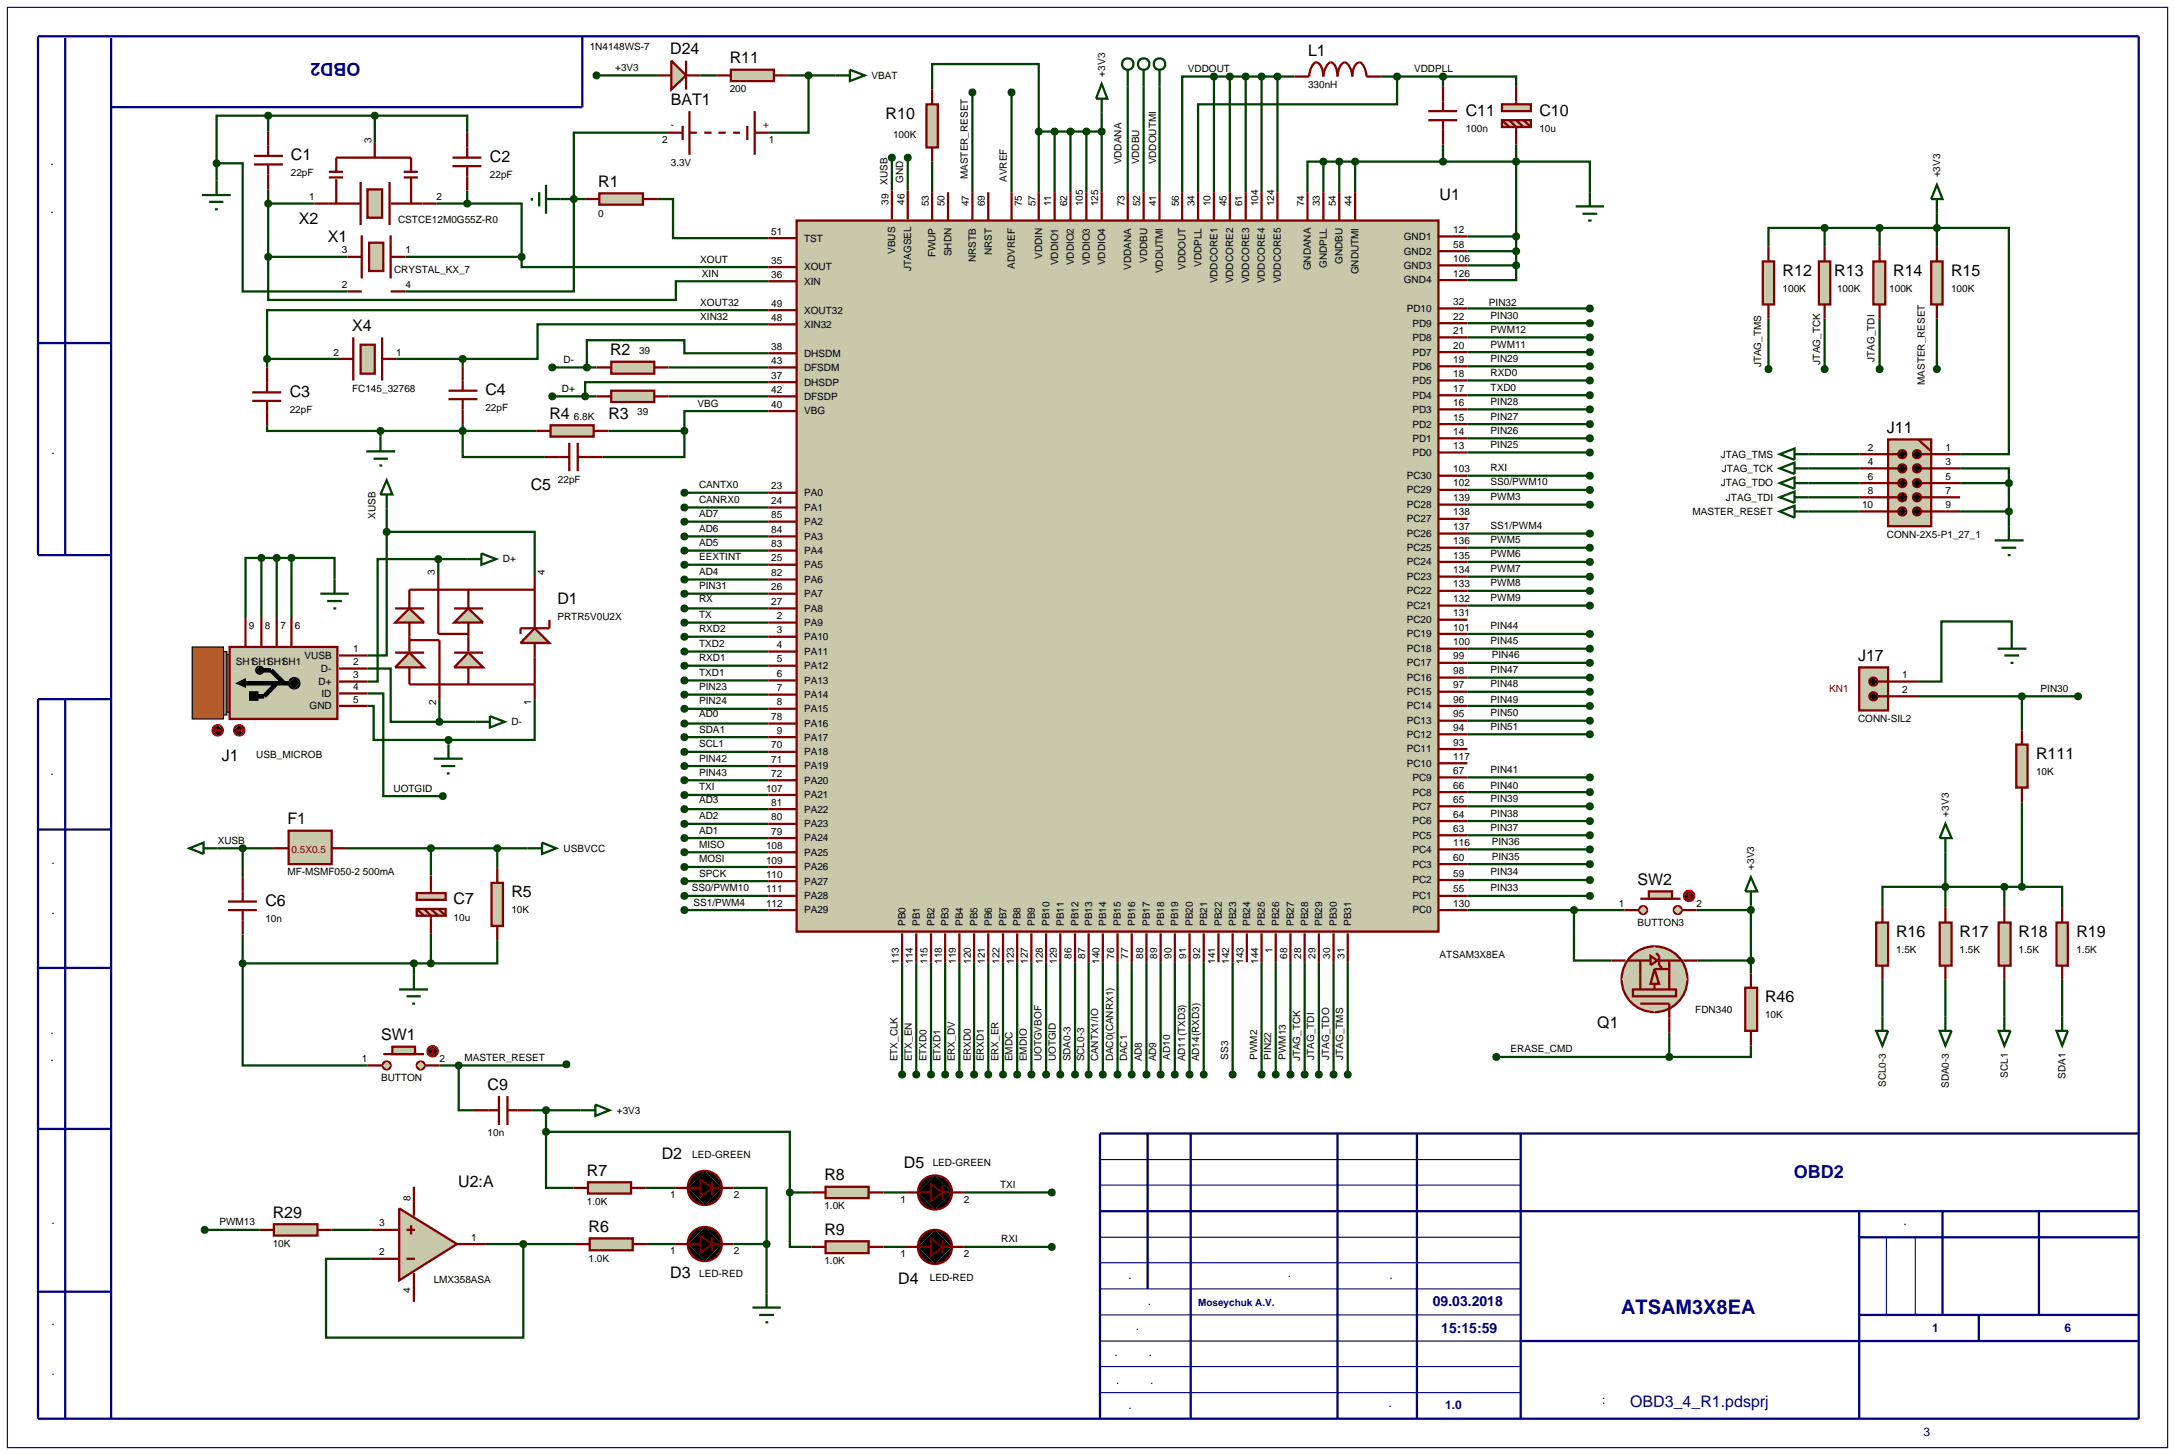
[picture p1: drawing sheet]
<svg xmlns="http://www.w3.org/2000/svg" width="384mm" height="257mm" viewBox="0 0 384 257" stroke-linecap="round" stroke-linejoin="round" font-family="sans-serif">
<defs><g id="words">
<text font-size="3.5" fill="#000080" x="285.9" y="231.8">ATSAM3X8EA</text>
<g font-size="3.2" fill="#000080">
<text x="63.6" y="11.2" transform="rotate(-180 63.6 11.2)">OBD2</text>
<text x="316.4" y="207.7">OBD2</text>
</g>
<g font-size="2.8">
<text x="118.2" y="9.6">D24</text>
<text x="128.7" y="11.2">R11</text>
<text x="230.7" y="9.9">L1</text>
<text x="118.3" y="18.5">BAT1</text>
<text x="156.2" y="21">R10</text>
<text x="258.5" y="20.5">C11</text>
<text x="271.5" y="20.5">C10</text>
<text x="51.3" y="28.3">C1</text>
<text x="86.4" y="28.6">C2</text>
<text x="105.5" y="33">R1</text>
<text x="253.9" y="35.3">U1</text>
<text x="52.7" y="39.6">X2</text>
<text x="57.8" y="42.7">X1</text>
<text x="314.4" y="48.7">R12</text>
<text x="323.5" y="48.7">R13</text>
<text x="333.9" y="48.7">R14</text>
<text x="344.1" y="48.7">R15</text>
<text x="62.1" y="58.4">X4</text>
<text x="107.6" y="62.7">R2</text>
<text x="51.1" y="70">C3</text>
<text x="85.6" y="69.7">C4</text>
<text x="96.9" y="73.9">R4</text>
<text x="107.3" y="73.9">R3</text>
<text x="332.8" y="76.4">J11</text>
<text x="93.6" y="86.4">C5</text>
<text x="98.3" y="106.6">D1</text>
<text x="327.7" y="116.6">J17</text>
<text x="39.1" y="134.3">J1</text>
<text x="359.1" y="133.9">R111</text>
<text x="50.7" y="145.4">F1</text>
<text x="46.8" y="159.8">C6</text>
<text x="80" y="159.5">C7</text>
<text x="90.2" y="158.3">R5</text>
<text x="288.8" y="156.1">SW2</text>
<text x="334.4" y="165.3">R16</text>
<text x="345.6" y="165.3">R17</text>
<text x="356" y="165.3">R18</text>
<text x="366.2" y="165.3">R19</text>
<text x="311.3" y="176.8">R46</text>
<text x="67.2" y="183.5">SW1</text>
<text x="281.7" y="181.4">Q1</text>
<text x="86" y="192.2">C9</text>
<text x="80.8" y="209.4">U2:A</text>
<text x="103.5" y="207.4">R7</text>
<text x="116.7" y="204.4">D2</text>
<text x="145.4" y="208.2">R8</text>
<text x="159.4" y="206.1">D5</text>
<text x="48.1" y="214.8">R29</text>
<text x="103.8" y="217.3">R6</text>
<text x="145.4" y="217.8">R9</text>
<text x="118.2" y="225.4">D3</text>
<text x="158.4" y="226.5">D4</text>
</g>
<text font-size="2.8" fill="#000080" x="287.5" y="248.1">OBD3_4_R1.pdsprj</text>
<g font-size="2.5" fill="#000080">
<text x="252.7" y="230.3">09.03.2018</text>
<text x="254.2" y="235">15:15:59</text>
</g>
<g font-size="2.1" fill="#000080">
<text x="9.3" y="42.7" transform="rotate(-90 9.3 42.7)">Перв. примен.</text>
<text x="9.5" y="86.3" transform="rotate(-90 9.5 86.3)">Справ. №</text>
<text x="9.3" y="141.9" transform="rotate(-90 9.3 141.9)">Подп. и дата</text>
<text x="9.5" y="165.2" transform="rotate(-90 9.5 165.2)">Инв. № дубл.</text>
<text x="9.3" y="192.2" transform="rotate(-90 9.3 192.2)">Взам. инв. №</text>
<text x="9.5" y="221.1" transform="rotate(-90 9.5 221.1)">Подп. и дата</text>
<text x="332.2" y="216.1">Лит.</text>
<text x="195.1" y="225.5">Изм.</text>
<text x="218.4" y="225.2">№ докум.</text>
<text x="240" y="225.5">Подп.</text>
<text x="195.3" y="230.1">Разраб.</text>
<text x="195.3" y="234.6">Пров.</text>
<text x="195.3" y="239.2">Т.контр.</text>
<text x="340.8" y="234.9">1</text>
<text x="364.1" y="234.9">6</text>
<text x="195.3" y="244">Н.контр.</text>
<text x="9.5" y="246.5" transform="rotate(-90 9.5 246.5)">Инв. № подл.</text>
<text x="195.6" y="248.4">Утв.</text>
<text x="239" y="248.1">Ревиз.</text>
<text x="254.9" y="248.4">1.0</text>
<text x="269" y="247.6">Файл проекта:</text>
<text x="329.7" y="253.2">Формат А3</text>
</g>
<g font-size="1.8">
<text x="104" y="8.9">1N4148WS-7</text>
<text x="108.5" y="12.5">+3V3</text>
<text x="128.7" y="16.3">200</text>
<text x="153.7" y="13.9">VBAT</text>
<text x="194.9" y="13.5" transform="rotate(-90 194.9 13.5)">+3V3</text>
<text x="209.5" y="12.7">VDDOUT</text>
<text x="230.7" y="15.5">330nH</text>
<text x="249.4" y="12.7">VDDPLL</text>
<text x="258.5" y="23.3">100n</text>
<text x="271.5" y="23.3">10u</text>
<text x="65.5" y="25.2" transform="rotate(-90 65.5 25.2)">3</text>
<text x="116.8" y="25.2">2</text>
<text x="118.3" y="29.3">3.3V</text>
<text x="135.6" y="25.2">1</text>
<text x="157.5" y="24.3">100K</text>
<text x="197.8" y="29" transform="rotate(-90 197.8 29)">VDDANA</text>
<text x="200.9" y="29" transform="rotate(-90 200.9 29)">VDDBU</text>
<text x="203.9" y="29" transform="rotate(-90 203.9 29)">VDDOUTMI</text>
<text x="51.3" y="31.1">22pF</text>
<text x="54.5" y="35.3">1</text>
<text x="77" y="35.3">2</text>
<text x="86.4" y="31.4">22pF</text>
<text x="156.5" y="32.6" transform="rotate(-90 156.5 32.6)">XUSB</text>
<text x="159.3" y="32.3" transform="rotate(-90 159.3 32.3)">GND</text>
<text x="170.7" y="31.6" transform="rotate(-90 170.7 31.6)">MASTER_RESET</text>
<text x="177.6" y="32.1" transform="rotate(-90 177.6 32.1)">AVREF</text>
<text x="342.2" y="31.3" transform="rotate(-90 342.2 31.3)">+3V3</text>
<text x="70.2" y="39.4">CSTCE12M0G55Z-R0</text>
<text x="105.5" y="38.2">0</text>
<text x="136" y="41.4">51</text>
<text x="156.7" y="36.1" transform="rotate(-90 156.7 36.1)">39</text>
<text x="159.5" y="36.1" transform="rotate(-90 159.5 36.1)">46</text>
<text x="163.8" y="36.4" transform="rotate(-90 163.8 36.4)">53</text>
<text x="166.6" y="36.4" transform="rotate(-90 166.6 36.4)">50</text>
<text x="170.9" y="36.4" transform="rotate(-90 170.9 36.4)">47</text>
<text x="173.7" y="36.4" transform="rotate(-90 173.7 36.4)">69</text>
<text x="180.2" y="36.4" transform="rotate(-90 180.2 36.4)">75</text>
<text x="182.6" y="36.4" transform="rotate(-90 182.6 36.4)">57</text>
<text x="185.4" y="36.4" transform="rotate(-90 185.4 36.4)">11</text>
<text x="188.2" y="36.4" transform="rotate(-90 188.2 36.4)">62</text>
<text x="191" y="36.4" transform="rotate(-90 191 36.4)">105</text>
<text x="193.7" y="36.4" transform="rotate(-90 193.7 36.4)">125</text>
<text x="198.3" y="36.4" transform="rotate(-90 198.3 36.4)">73</text>
<text x="201.1" y="36.4" transform="rotate(-90 201.1 36.4)">52</text>
<text x="203.9" y="36.4" transform="rotate(-90 203.9 36.4)">41</text>
<text x="207.9" y="36.4" transform="rotate(-90 207.9 36.4)">56</text>
<text x="210.7" y="36.4" transform="rotate(-90 210.7 36.4)">34</text>
<text x="213.5" y="36.4" transform="rotate(-90 213.5 36.4)">10</text>
<text x="216.3" y="36.4" transform="rotate(-90 216.3 36.4)">45</text>
<text x="219.1" y="36.4" transform="rotate(-90 219.1 36.4)">61</text>
<text x="221.9" y="36.4" transform="rotate(-90 221.9 36.4)">104</text>
<text x="224.7" y="36.4" transform="rotate(-90 224.7 36.4)">124</text>
<text x="230" y="36.4" transform="rotate(-90 230 36.4)">74</text>
<text x="232.8" y="36.4" transform="rotate(-90 232.8 36.4)">33</text>
<text x="235.6" y="36.4" transform="rotate(-90 235.6 36.4)">54</text>
<text x="238.4" y="36.4" transform="rotate(-90 238.4 36.4)">44</text>
<text x="256.3" y="41.1">12</text>
<text x="60.3" y="44.7">3</text>
<text x="71.5" y="44.7">1</text>
<text x="123.5" y="46.3">XOUT</text>
<text x="136" y="46.5">35</text>
<text x="141.8" y="42.6">TST</text>
<text x="141.8" y="47.7">XOUT</text>
<text x="157.9" y="44.8" transform="rotate(-90 157.9 44.8)">VBUS</text>
<text x="160.7" y="47.8" transform="rotate(-90 160.7 47.8)">JTAGSEL</text>
<text x="165" y="45.4" transform="rotate(-90 165 45.4)">FWUP</text>
<text x="167.8" y="45.2" transform="rotate(-90 167.8 45.2)">SHDN</text>
<text x="172.1" y="46.2" transform="rotate(-90 172.1 46.2)">NRSTB</text>
<text x="174.9" y="45" transform="rotate(-90 174.9 45)">NRST</text>
<text x="179" y="47.4" transform="rotate(-90 179 47.4)">ADVREF</text>
<text x="183.8" y="45.7" transform="rotate(-90 183.8 45.7)">VDDIN</text>
<text x="186.6" y="46.8" transform="rotate(-90 186.6 46.8)">VDDIO1</text>
<text x="189.4" y="46.8" transform="rotate(-90 189.4 46.8)">VDDIO2</text>
<text x="192.2" y="46.8" transform="rotate(-90 192.2 46.8)">VDDIO3</text>
<text x="194.9" y="46.8" transform="rotate(-90 194.9 46.8)">VDDIO4</text>
<text x="199.5" y="47.6" transform="rotate(-90 199.5 47.6)">VDDANA</text>
<text x="202.3" y="46.4" transform="rotate(-90 202.3 46.4)">VDDBU</text>
<text x="209.1" y="47.6" transform="rotate(-90 209.1 47.6)">VDDOUT</text>
<text x="211.9" y="47.1" transform="rotate(-90 211.9 47.1)">VDDPLL</text>
<text x="231.2" y="47.7" transform="rotate(-90 231.2 47.7)">GNDANA</text>
<text x="234" y="47.3" transform="rotate(-90 234 47.3)">GNDPLL</text>
<text x="236.8" y="46.6" transform="rotate(-90 236.8 46.6)">GNDBU</text>
<text x="247.6" y="47.4">GND3</text>
<text x="247.6" y="44.9">GND2</text>
<text x="247.6" y="42.3">GND1</text>
<text x="256.3" y="46.2">106</text>
<text x="256.3" y="43.7">58</text>
<text x="60.3" y="50.8">2</text>
<text x="69.5" y="48.1">CRYSTAL_KX_7</text>
<text x="71.5" y="50.8">4</text>
<text x="123.5" y="53.9">XOUT32</text>
<text x="123.8" y="48.8">XIN</text>
<text x="136" y="49">36</text>
<text x="141.8" y="50.2">XIN</text>
<text x="205.1" y="48.2" transform="rotate(-90 205.1 48.2)">VDDUTMI</text>
<text x="214.7" y="50" transform="rotate(-90 214.7 50)">VDDCORE1</text>
<text x="217.5" y="50" transform="rotate(-90 217.5 50)">VDDCORE2</text>
<text x="220.3" y="50" transform="rotate(-90 220.3 50)">VDDCORE3</text>
<text x="223.1" y="50" transform="rotate(-90 223.1 50)">VDDCORE4</text>
<text x="225.9" y="50" transform="rotate(-90 225.9 50)">VDDCORE5</text>
<text x="239.6" y="48.4" transform="rotate(-90 239.6 48.4)">GNDUTMI</text>
<text x="247.6" y="50">GND4</text>
<text x="256.3" y="53.8">32</text>
<text x="256.3" y="48.8">126</text>
<text x="262.6" y="53.9">PIN32</text>
<text x="314.4" y="51.5">100K</text>
<text x="324" y="51.5">100K</text>
<text x="333.2" y="51.5">100K</text>
<text x="344.1" y="51.5">100K</text>
<text x="123.5" y="56.4">XIN32</text>
<text x="136" y="56.6">48</text>
<text x="136" y="54.1">49</text>
<text x="141.8" y="57.8">XIN32</text>
<text x="141.8" y="55.3">XOUT32</text>
<text x="248.1" y="55">PD10</text>
<text x="249.1" y="57.6">PD9</text>
<text x="256.3" y="58.9">21</text>
<text x="256.3" y="56.4">22</text>
<text x="262.9" y="56.2">PIN30</text>
<text x="262.9" y="58.7">PWM12</text>
<text x="58.8" y="62.7">2</text>
<text x="69.9" y="62.7">1</text>
<text x="99.4" y="64">D-</text>
<text x="112.7" y="62.5">39</text>
<text x="136" y="64.2">43</text>
<text x="136" y="61.7">38</text>
<text x="141.8" y="65.4">DFSDM</text>
<text x="141.8" y="62.9">DHSDM</text>
<text x="249.1" y="60.1">PD8</text>
<text x="249.1" y="62.7">PD7</text>
<text x="249.1" y="65.2">PD6</text>
<text x="256.3" y="61.5">20</text>
<text x="256.3" y="64">19</text>
<text x="262.9" y="61.3">PWM11</text>
<text x="262.9" y="63.8">PIN29</text>
<text x="310.6" y="64.8" transform="rotate(-90 310.6 64.8)">JTAG_TMS</text>
<text x="321" y="64.3" transform="rotate(-90 321 64.3)">JTAG_TCK</text>
<text x="330.6" y="63.8" transform="rotate(-90 330.6 63.8)">JTAG_TDI</text>
<text x="62.1" y="69.1">FC145_32768</text>
<text x="99.1" y="69.1">D+</text>
<text x="123" y="71.7">VBG</text>
<text x="136" y="71.9">40</text>
<text x="136" y="69.3">42</text>
<text x="136" y="66.8">37</text>
<text x="141.8" y="70.5">DFSDP</text>
<text x="141.8" y="68">DHSDP</text>
<text x="249.1" y="70.3">PD4</text>
<text x="249.1" y="67.7">PD5</text>
<text x="256.3" y="71.6">16</text>
<text x="256.3" y="69.1">17</text>
<text x="256.3" y="66.5">18</text>
<text x="262.9" y="66.3">RXD0</text>
<text x="262.9" y="68.9">TXD0</text>
<text x="262.9" y="71.4">PIN28</text>
<text x="339.5" y="67.9" transform="rotate(-90 339.5 67.9)">MASTER_RESET</text>
<text x="51.1" y="72.8">22pF</text>
<text x="85.6" y="72.5">22pF</text>
<text x="101.2" y="74">6.8K</text>
<text x="112.4" y="73.2">39</text>
<text x="141.8" y="73.1">VBG</text>
<text x="249.1" y="77.9">PD1</text>
<text x="249.1" y="75.4">PD2</text>
<text x="249.1" y="72.8">PD3</text>
<text x="256.3" y="76.7">14</text>
<text x="256.3" y="74.2">15</text>
<text x="262.9" y="74">PIN27</text>
<text x="262.9" y="76.5">PIN26</text>
<text x="249.1" y="80.4">PD0</text>
<text x="256.3" y="83.3">103</text>
<text x="256.3" y="79.2">13</text>
<text x="262.9" y="79">PIN25</text>
<text x="262.9" y="83.1">RXI</text>
<text x="303.5" y="80.7">JTAG_TMS</text>
<text x="303.7" y="83.2">JTAG_TCK</text>
<text x="329.4" y="79.5">2</text>
<text x="329.4" y="82">4</text>
<text x="343.1" y="79.5">1</text>
<text x="343.1" y="82">3</text>
<text x="98.4" y="85.1">22pF</text>
<text x="123.3" y="86.1">CANTX0</text>
<text x="123.3" y="88.7">CANRX0</text>
<text x="136" y="86.3">23</text>
<text x="136" y="88.9">24</text>
<text x="141.8" y="87.5">PA0</text>
<text x="248.1" y="89.6">PC28</text>
<text x="248.1" y="87">PC29</text>
<text x="248.1" y="84.5">PC30</text>
<text x="256.3" y="88.4">139</text>
<text x="256.3" y="85.8">102</text>
<text x="262.9" y="85.6">SS0/PWM10</text>
<text x="262.9" y="88.2">PWM3</text>
<text x="303.5" y="85.8">JTAG_TDO</text>
<text x="304.4" y="88.3">JTAG_TDI</text>
<text x="328.4" y="89.6">10</text>
<text x="329.4" y="84.6">6</text>
<text x="329.4" y="87.1">8</text>
<text x="343.1" y="84.6">5</text>
<text x="343.1" y="87.1">7</text>
<text x="343.1" y="89.6">9</text>
<text x="66.2" y="91.5" transform="rotate(-90 66.2 91.5)">XUSB</text>
<text x="123.3" y="91.2">AD7</text>
<text x="123.3" y="93.8">AD6</text>
<text x="136" y="91.4">85</text>
<text x="136" y="94">84</text>
<text x="141.8" y="90.1">PA1</text>
<text x="141.8" y="92.6">PA2</text>
<text x="141.8" y="95.2">PA3</text>
<text x="248.1" y="92.1">PC27</text>
<text x="248.1" y="94.7">PC26</text>
<text x="256.3" y="90.9">138</text>
<text x="256.3" y="93.5">137</text>
<text x="256.3" y="96">136</text>
<text x="262.9" y="93.3">SS1/PWM4</text>
<text x="262.9" y="95.8">PWM5</text>
<text x="298.5" y="90.8">MASTER_RESET</text>
<text x="332.8" y="94.8">CONN-2X5-P1_27_1</text>
<text x="76.7" y="101.4" transform="rotate(-90 76.7 101.4)">3</text>
<text x="88.7" y="99.2">D+</text>
<text x="96.1" y="101.4" transform="rotate(-90 96.1 101.4)">4</text>
<text x="123.3" y="96.3">AD5</text>
<text x="123.3" y="98.8">EEXTINT</text>
<text x="123.3" y="101.4">AD4</text>
<text x="136" y="96.5">83</text>
<text x="136" y="99">25</text>
<text x="136" y="101.6">82</text>
<text x="141.8" y="97.7">PA4</text>
<text x="141.8" y="100.2">PA5</text>
<text x="248.1" y="97.2">PC25</text>
<text x="248.1" y="99.7">PC24</text>
<text x="256.3" y="98.5">135</text>
<text x="256.3" y="101.1">134</text>
<text x="262.9" y="98.3">PWM6</text>
<text x="262.9" y="100.9">PWM7</text>
<text x="123.3" y="103.9">PIN31</text>
<text x="123.3" y="106.2">RX</text>
<text x="136" y="104.1">26</text>
<text x="136" y="106.7">27</text>
<text x="141.8" y="102.8">PA6</text>
<text x="141.8" y="105.3">PA7</text>
<text x="141.8" y="107.9">PA8</text>
<text x="248.1" y="102.3">PC23</text>
<text x="248.1" y="104.8">PC22</text>
<text x="248.1" y="107.4">PC21</text>
<text x="256.3" y="103.6">133</text>
<text x="256.3" y="106.2">132</text>
<text x="262.9" y="103.4">PWM8</text>
<text x="262.9" y="106">PWM9</text>
<text x="43.9" y="111">9</text>
<text x="46.7" y="111">8</text>
<text x="49.5" y="111">7</text>
<text x="52" y="111">6</text>
<text x="98.3" y="109.4">PRTR5V0U2X</text>
<text x="123.3" y="109">TX</text>
<text x="123.3" y="111.5">RXD2</text>
<text x="137" y="109.2">2</text>
<text x="137" y="111.7">3</text>
<text x="141.8" y="110.4">PA9</text>
<text x="141.8" y="112.9">PA10</text>
<text x="248.1" y="109.9">PC20</text>
<text x="248.1" y="112.4">PC19</text>
<text x="256.3" y="108.7">131</text>
<text x="256.3" y="111.2">101</text>
<text x="256.3" y="113.8">100</text>
<text x="262.9" y="111">PIN44</text>
<text x="262.9" y="113.6">PIN45</text>
<text x="41.6" y="117.2">SH1SH1SH1</text>
<text x="49.7" y="117.2">SH1</text>
<text x="53.7" y="116.2">VUSB</text>
<text x="56.6" y="118.5">D-</text>
<text x="62.3" y="115">1</text>
<text x="62.3" y="119.6">3</text>
<text x="62.3" y="117.3">2</text>
<text x="123.3" y="114.1">TXD2</text>
<text x="123.3" y="116.6">RXD1</text>
<text x="123.3" y="119.2">TXD1</text>
<text x="137" y="114.3">4</text>
<text x="137" y="116.8">5</text>
<text x="137" y="119.4">6</text>
<text x="141.8" y="115.5">PA11</text>
<text x="141.8" y="118">PA12</text>
<text x="248.1" y="115">PC18</text>
<text x="248.1" y="117.5">PC17</text>
<text x="256.3" y="116.3">99</text>
<text x="256.3" y="118.9">98</text>
<text x="262.9" y="118.7">PIN47</text>
<text x="263.1" y="116.1">PIN46</text>
<text x="335.5" y="119.6">1</text>
<text x="54.6" y="125.1">GND</text>
<text x="56.2" y="120.8">D+</text>
<text x="56.7" y="122.9">ID</text>
<text x="62.3" y="123.9">5</text>
<text x="62.3" y="121.7">4</text>
<text x="76.9" y="124.3" transform="rotate(-90 76.9 124.3)">2</text>
<text x="93.7" y="124.3" transform="rotate(-90 93.7 124.3)">1</text>
<text x="123.3" y="121.7">PIN23</text>
<text x="123.3" y="124.2">PIN24</text>
<text x="137" y="121.9">7</text>
<text x="137" y="124.4">8</text>
<text x="141.8" y="120.6">PA13</text>
<text x="141.8" y="123.1">PA14</text>
<text x="141.8" y="125.6">PA15</text>
<text x="248.1" y="120.1">PC16</text>
<text x="248.1" y="122.6">PC15</text>
<text x="248.1" y="125.1">PC14</text>
<text x="256.3" y="121.4">97</text>
<text x="256.3" y="123.9">96</text>
<text x="262.9" y="121.2">PIN48</text>
<text x="262.9" y="124">PIN49</text>
<text x="335.5" y="122.2">2</text>
<text x="359.9" y="122">PIN30</text>
<text x="90.2" y="127.9">D-</text>
<text x="123.3" y="126.5">AD0</text>
<text x="123.3" y="129.2">SDA1</text>
<text x="123.3" y="131.8">SCL1</text>
<text x="136" y="132">70</text>
<text x="136" y="127">78</text>
<text x="137" y="129.4">9</text>
<text x="141.8" y="128.2">PA16</text>
<text x="141.8" y="130.6">PA17</text>
<text x="248.1" y="127.7">PC13</text>
<text x="248.1" y="130.1">PC12</text>
<text x="256.3" y="131.5">93</text>
<text x="256.3" y="126.5">95</text>
<text x="256.3" y="128.9">94</text>
<text x="262.9" y="126.3">PIN50</text>
<text x="262.9" y="128.7">PIN51</text>
<text x="327.7" y="127.3">CONN-SIL2</text>
<text x="45.2" y="133.6">USB_MICROB</text>
<text x="123.3" y="134.3">PIN42</text>
<text x="123.3" y="136.8">PIN43</text>
<text x="136" y="134.5">71</text>
<text x="136" y="137">72</text>
<text x="141.8" y="133.2">PA18</text>
<text x="141.8" y="135.7">PA19</text>
<text x="248.1" y="132.7">PC11</text>
<text x="248.1" y="135.2">PC10</text>
<text x="249.1" y="137.7">PC9</text>
<text x="256.3" y="136.5">67</text>
<text x="256.3" y="134">117</text>
<text x="262.9" y="136.3">PIN41</text>
<text x="359.1" y="136.7">10K</text>
<text x="69.4" y="139.6">UOTGID</text>
<text x="123.3" y="139.4">TXI</text>
<text x="123.3" y="141.7">AD3</text>
<text x="135.1" y="139.6">107</text>
<text x="136" y="142.1">81</text>
<text x="141.8" y="138.2">PA20</text>
<text x="141.8" y="140.8">PA21</text>
<text x="141.8" y="143.3">PA22</text>
<text x="249.1" y="142.8">PC7</text>
<text x="249.1" y="140.3">PC8</text>
<text x="256.3" y="141.6">65</text>
<text x="256.3" y="139.1">66</text>
<text x="262.9" y="139.1">PIN40</text>
<text x="262.9" y="141.4">PIN39</text>
<text x="262.9" y="144">PIN38</text>
<text x="343.7" y="144" transform="rotate(-90 343.7 144)">+3V3</text>
<text x="38.4" y="148.8">XUSB</text>
<text x="123.3" y="144.5">AD2</text>
<text x="123.3" y="147">AD1</text>
<text x="123.3" y="149.5">MISO</text>
<text x="135.1" y="149.7">108</text>
<text x="136" y="144.7">80</text>
<text x="136" y="147.2">79</text>
<text x="141.8" y="145.9">PA23</text>
<text x="141.8" y="148.4">PA24</text>
<text x="249.1" y="147.9">PC5</text>
<text x="249.1" y="145.4">PC6</text>
<text x="256.3" y="149.2">116</text>
<text x="256.3" y="146.7">63</text>
<text x="256.3" y="144.2">64</text>
<text x="262.9" y="146.5">PIN37</text>
<text x="263.1" y="149">PIN36</text>
<text x="50.7" y="154.4">MF-MSMF050-2 500mA</text>
<text x="99.4" y="150.2">USBVCC</text>
<text x="123.3" y="152.1">MOSI</text>
<text x="123.3" y="154.6">SPCK</text>
<text x="135.1" y="154.8">110</text>
<text x="135.1" y="152.3">109</text>
<text x="141.8" y="156">PA27</text>
<text x="141.8" y="153.5">PA26</text>
<text x="141.8" y="150.9">PA25</text>
<text x="249.1" y="155.8">PC2</text>
<text x="249.1" y="153">PC3</text>
<text x="249.1" y="150.4">PC4</text>
<text x="256.3" y="154.6">59</text>
<text x="256.3" y="151.8">60</text>
<text x="262.9" y="154.4">PIN34</text>
<text x="263.1" y="151.6">PIN35</text>
<text x="309.4" y="153.4" transform="rotate(-90 309.4 153.4)">+3V3</text>
<text x="90.2" y="161.1">10K</text>
<text x="122" y="157.2">SS0/PWM10</text>
<text x="122.3" y="159.7">SS1/PWM4</text>
<text x="135.1" y="157.4">111</text>
<text x="135.1" y="159.9">112</text>
<text x="141.8" y="158.6">PA28</text>
<text x="141.8" y="161.1">PA29</text>
<text x="249.1" y="158.6">PC1</text>
<text x="249.1" y="161.1">PC0</text>
<text x="256.3" y="157.4">55</text>
<text x="256.3" y="159.9">130</text>
<text x="262.9" y="157.2">PIN33</text>
<text x="285.5" y="159.9">1</text>
<text x="299.2" y="159.9">2</text>
<text x="46.8" y="162.6">10n</text>
<text x="80" y="162.4">10u</text>
<text x="159.7" y="163.3" transform="rotate(-90 159.7 163.3)">PB0</text>
<text x="162.2" y="163.3" transform="rotate(-90 162.2 163.3)">PB1</text>
<text x="164.8" y="163.3" transform="rotate(-90 164.8 163.3)">PB2</text>
<text x="167.3" y="163.3" transform="rotate(-90 167.3 163.3)">PB3</text>
<text x="169.8" y="163.3" transform="rotate(-90 169.8 163.3)">PB4</text>
<text x="172.4" y="163.3" transform="rotate(-90 172.4 163.3)">PB5</text>
<text x="174.9" y="163.3" transform="rotate(-90 174.9 163.3)">PB6</text>
<text x="177.5" y="163.3" transform="rotate(-90 177.5 163.3)">PB7</text>
<text x="180" y="163.3" transform="rotate(-90 180 163.3)">PB8</text>
<text x="182.5" y="163.3" transform="rotate(-90 182.5 163.3)">PB9</text>
<text x="185.1" y="163.3" transform="rotate(-90 185.1 163.3)">PB10</text>
<text x="187.6" y="163.3" transform="rotate(-90 187.6 163.3)">PB11</text>
<text x="190.2" y="163.3" transform="rotate(-90 190.2 163.3)">PB12</text>
<text x="192.6" y="163.3" transform="rotate(-90 192.6 163.3)">PB13</text>
<text x="195.1" y="163.3" transform="rotate(-90 195.1 163.3)">PB14</text>
<text x="197.7" y="163.3" transform="rotate(-90 197.7 163.3)">PB15</text>
<text x="200.2" y="163.3" transform="rotate(-90 200.2 163.3)">PB16</text>
<text x="202.8" y="163.3" transform="rotate(-90 202.8 163.3)">PB17</text>
<text x="205.3" y="163.3" transform="rotate(-90 205.3 163.3)">PB18</text>
<text x="207.8" y="163.3" transform="rotate(-90 207.8 163.3)">PB19</text>
<text x="210.4" y="163.3" transform="rotate(-90 210.4 163.3)">PB20</text>
<text x="212.9" y="163.3" transform="rotate(-90 212.9 163.3)">PB21</text>
<text x="215.5" y="163.3" transform="rotate(-90 215.5 163.3)">PB22</text>
<text x="218" y="163.3" transform="rotate(-90 218 163.3)">PB23</text>
<text x="220.5" y="163.3" transform="rotate(-90 220.5 163.3)">PB24</text>
<text x="223.1" y="163.3" transform="rotate(-90 223.1 163.3)">PB25</text>
<text x="225.6" y="163.3" transform="rotate(-90 225.6 163.3)">PB26</text>
<text x="228.2" y="163.3" transform="rotate(-90 228.2 163.3)">PB27</text>
<text x="230.7" y="163.3" transform="rotate(-90 230.7 163.3)">PB28</text>
<text x="233.2" y="163.3" transform="rotate(-90 233.2 163.3)">PB29</text>
<text x="235.8" y="163.3" transform="rotate(-90 235.8 163.3)">PB30</text>
<text x="238.3" y="163.3" transform="rotate(-90 238.3 163.3)">PB31</text>
<text x="288.8" y="163.3">BUTTON3</text>
<text x="158.5" y="170" transform="rotate(-90 158.5 170)">113</text>
<text x="161" y="170" transform="rotate(-90 161 170)">114</text>
<text x="163.6" y="170" transform="rotate(-90 163.6 170)">115</text>
<text x="166.1" y="170" transform="rotate(-90 166.1 170)">118</text>
<text x="168.6" y="170" transform="rotate(-90 168.6 170)">119</text>
<text x="171.2" y="170" transform="rotate(-90 171.2 170)">120</text>
<text x="173.7" y="170" transform="rotate(-90 173.7 170)">121</text>
<text x="176.3" y="170" transform="rotate(-90 176.3 170)">122</text>
<text x="178.8" y="170" transform="rotate(-90 178.8 170)">123</text>
<text x="181.3" y="170" transform="rotate(-90 181.3 170)">127</text>
<text x="183.9" y="170" transform="rotate(-90 183.9 170)">128</text>
<text x="186.4" y="170" transform="rotate(-90 186.4 170)">129</text>
<text x="189" y="169.1" transform="rotate(-90 189 169.1)">86</text>
<text x="191.4" y="169.1" transform="rotate(-90 191.4 169.1)">87</text>
<text x="193.9" y="170" transform="rotate(-90 193.9 170)">140</text>
<text x="196.5" y="169.1" transform="rotate(-90 196.5 169.1)">76</text>
<text x="199" y="169.1" transform="rotate(-90 199 169.1)">77</text>
<text x="201.6" y="169.1" transform="rotate(-90 201.6 169.1)">88</text>
<text x="204.1" y="169.1" transform="rotate(-90 204.1 169.1)">89</text>
<text x="206.6" y="169.1" transform="rotate(-90 206.6 169.1)">90</text>
<text x="209.2" y="169.1" transform="rotate(-90 209.2 169.1)">91</text>
<text x="211.7" y="169.1" transform="rotate(-90 211.7 169.1)">92</text>
<text x="214.3" y="170" transform="rotate(-90 214.3 170)">141</text>
<text x="216.8" y="170" transform="rotate(-90 216.8 170)">142</text>
<text x="219.3" y="170" transform="rotate(-90 219.3 170)">143</text>
<text x="221.9" y="170" transform="rotate(-90 221.9 170)">144</text>
<text x="224.4" y="168.1" transform="rotate(-90 224.4 168.1)">1</text>
<text x="227" y="169.1" transform="rotate(-90 227 169.1)">68</text>
<text x="229.5" y="169.1" transform="rotate(-90 229.5 169.1)">28</text>
<text x="232" y="169.1" transform="rotate(-90 232 169.1)">29</text>
<text x="234.6" y="169.1" transform="rotate(-90 234.6 169.1)">30</text>
<text x="237.1" y="169.1" transform="rotate(-90 237.1 169.1)">31</text>
<text x="253.9" y="168.9">ATSAM3X8EA</text>
<text x="334.4" y="168.1">1.5K</text>
<text x="345.6" y="168.1">1.5K</text>
<text x="356" y="168.1">1.5K</text>
<text x="366.2" y="168.1">1.5K</text>
<text x="299" y="178.6">FDN340</text>
<text x="311.3" y="179.6">10K</text>
<text x="266.4" y="185.6">ERASE_CMD</text>
<text x="63.8" y="187.3">1</text>
<text x="67.2" y="190.7">BUTTON</text>
<text x="77.5" y="187.3">2</text>
<text x="81.9" y="187.1">MASTER_RESET</text>
<text x="158.3" y="187.2" transform="rotate(-90 158.3 187.2)">ETX_CLK</text>
<text x="160.8" y="187.2" transform="rotate(-90 160.8 187.2)">ETX_EN</text>
<text x="163.4" y="187.2" transform="rotate(-90 163.4 187.2)">ETXD0</text>
<text x="165.9" y="187.2" transform="rotate(-90 165.9 187.2)">ETXD1</text>
<text x="168.4" y="187.2" transform="rotate(-90 168.4 187.2)">ERX_DV</text>
<text x="171.2" y="187.2" transform="rotate(-90 171.2 187.2)">ERXD0</text>
<text x="173.5" y="187.2" transform="rotate(-90 173.5 187.2)">ERXD1</text>
<text x="176.1" y="187.2" transform="rotate(-90 176.1 187.2)">ERX_ER</text>
<text x="178.6" y="187.2" transform="rotate(-90 178.6 187.2)">EMDC</text>
<text x="181.1" y="187.2" transform="rotate(-90 181.1 187.2)">EMDIO</text>
<text x="183.7" y="187.2" transform="rotate(-90 183.7 187.2)">UOTGVBOF</text>
<text x="186.2" y="187.2" transform="rotate(-90 186.2 187.2)">UOTGID</text>
<text x="188.8" y="187.2" transform="rotate(-90 188.8 187.2)">SDA0-3</text>
<text x="191.2" y="187.2" transform="rotate(-90 191.2 187.2)">SCL0-3</text>
<text x="193.7" y="187.2" transform="rotate(-90 193.7 187.2)">CANTX1/IO</text>
<text x="196.3" y="187.2" transform="rotate(-90 196.3 187.2)">DAC0(CANRX1)</text>
<text x="198.8" y="187.2" transform="rotate(-90 198.8 187.2)">DAC1</text>
<text x="201.4" y="187.2" transform="rotate(-90 201.4 187.2)">AD8</text>
<text x="203.9" y="187.2" transform="rotate(-90 203.9 187.2)">AD9</text>
<text x="206.4" y="186.9" transform="rotate(-90 206.4 186.9)">AD10</text>
<text x="209" y="187.2" transform="rotate(-90 209 187.2)">AD11(TXD3)</text>
<text x="211.5" y="187.2" transform="rotate(-90 211.5 187.2)">AD14(RXD3)</text>
<text x="216.6" y="186.9" transform="rotate(-90 216.6 186.9)">SS3</text>
<text x="221.7" y="186.9" transform="rotate(-90 221.7 186.9)">PWM2</text>
<text x="224.2" y="186.9" transform="rotate(-90 224.2 186.9)">PIN22</text>
<text x="226.8" y="186.9" transform="rotate(-90 226.8 186.9)">PWM13</text>
<text x="229.3" y="187.2" transform="rotate(-90 229.3 187.2)">JTAG_TCK</text>
<text x="231.8" y="186.9" transform="rotate(-90 231.8 186.9)">JTAG_TDI</text>
<text x="234.4" y="186.9" transform="rotate(-90 234.4 186.9)">JTAG_TDO</text>
<text x="236.9" y="186.9" transform="rotate(-90 236.9 186.9)">JTAG_TMS</text>
<text x="332.6" y="191.7" transform="rotate(-90 332.6 191.7)">SCL0-3</text>
<text x="343.7" y="191.9" transform="rotate(-90 343.7 191.9)">SDA0-3</text>
<text x="354.1" y="190.1" transform="rotate(-90 354.1 190.1)">SCL1</text>
<text x="364.3" y="190.3" transform="rotate(-90 364.3 190.3)">SDA1</text>
<text x="108.8" y="196.4">+3V3</text>
<text x="86" y="200.4">10n</text>
<text x="122.1" y="204.2">LED-GREEN</text>
<text x="164.5" y="205.7">LED-GREEN</text>
<text x="176.4" y="209.5">TXI</text>
<text x="72.4" y="211.8" transform="rotate(-90 72.4 211.8)">8</text>
<text x="103.5" y="212.5">1.0K</text>
<text x="118.2" y="211.3">1</text>
<text x="129.4" y="211.3">2</text>
<text x="145.4" y="213.3">1.0K</text>
<text x="158.8" y="212.1">1</text>
<text x="170" y="212.1">2</text>
<text x="38.7" y="216.1">PWM13</text>
<text x="48.1" y="219.9">10K</text>
<text x="66.9" y="216.3">3</text>
<text x="66.9" y="221.4">2</text>
<text x="83.1" y="218.8">1</text>
<text x="118.2" y="221.2">1</text>
<text x="129.4" y="221.2">2</text>
<text x="158.8" y="221.7">1</text>
<text x="170" y="221.7">2</text>
<text x="176.6" y="219.1">RXI</text>
<text x="76.5" y="226.3">LMX358ASA</text>
<text x="103.8" y="222.5">1.0K</text>
<text x="123.3" y="225.2">LED-RED</text>
<text x="145.4" y="223">1.0K</text>
<text x="164" y="226">LED-RED</text>
<text x="72.4" y="228.1" transform="rotate(-90 72.4 228.1)">4</text>
</g>
<g font-size="1.8" fill="#800000">
<text x="118.3" y="22.5">-</text>
<text x="134.6" y="22.5">+</text>
<text x="322.6" y="122">KN1</text>
<text x="51.4" y="150.4">0.5X0.5</text>
</g>
<text font-size="1.8" fill="#000080" x="211.3" y="230.4">Moseychuk A.V.</text>
</g></defs>
<path d="M1.3 1.3h381v254h-381zM194 218.2h74.2M194 209h74.2M194 204.5h74.2M332.7 218.2v13.7M337.8 218.2v13.7M194 222.7h74.2M194 231.9h74.2M194 236.5h74.2M194 227.3h74.2M194 241h74.2M194 245.6h74.2" fill="none" stroke="#000080" stroke-width=".2"/>
<g fill="none" stroke="#000080" stroke-width=".4">
<path d="M11.5 6.7v91.2M19.6 6.7v243.5M102.7 6.4v12.5h-83.1M6.7 60.5h12.9M19.6 97.9h-12.9v-91.5h370.5v243.8h-370.5v-126.9h12.9M11.5 123.3v126.9M6.7 146.3h12.9M6.7 170.7h12.9M6.7 199.1h12.9M202.4 199.9v27.4M210 199.9v50.3M235.9 199.9v50.3"/>
<path d="M249.9 199.9v50.3M268.2 199.9v50.3M377.2 199.9h-183.2v50.3M194 213.6h183.2M327.9 213.6v36.6M327.9 218.2h49.3M342.6 213.6v18.3M359.6 213.6v18.3M6.7 227.8h12.9M268.2 236.5h109M327.9 231.9h49.3M349 231.9v4.6"/>
</g>
<g fill="none" stroke="#004000" stroke-width=".4">
<path d="M105.2 13.3h10.7M123.5 13.3h2.8M139 13.3h8.4M142.6 13.3v10.1h-7M164.4 15.8v-4.5h18.8v11.9M171.5 16.3v17.6M178.4 16.3v17.6M194.3 19.9v14M198.9 15.3v18.6M201.7 15.3v18.6M204.5 15.3v18.6M214.1 13.5h-5.6v20.4"/>
<path d="M214.1 13.5h14.2M214.1 13.5v20.4M216.9 13.5v20.4M219.7 13.5v20.4M222.5 13.5v20.4M225.3 13.5v20.4M243.6 13.5h10.9M246.4 13.5v4.9h-35.1v15.5M254.5 13.5h12.9v1.8M254.5 13.5v1.8M38.2 28.8h4.6v22.6h18.5M38.2 28.8v3"/>
<path d="M47.3 20.4h-9.1v8.4M47.3 35.9h8.2M47.3 20.4v2.8M47.3 33.4v11.9M47.3 20.4h18.8M66.1 20.4h16.3v3M66.1 20.4v4.8M77 35.9h5.4M82.4 35.9h9.6v9.4M82.4 33.6v2.3M98.9 35.1h4.3M115.9 35.1h2.8v6.9h16.8"/>
<path d="M117.8 23.4h-16.6v28h-29.7M157.3 27.8v5.8M160.1 27.8v5.8M164.4 28.5v5.4M183.2 23.2h11.1M183.2 23.2v10.7M186 23.2v10.7M188.8 23.2v10.7M191.6 23.2v10.7M233.4 28.5h-2.8v5.4M233.4 28.5h47v5.4M233.4 28.5v5.4"/>
<path d="M236.2 28.5v5.4M239 28.5v5.4M254.5 25.5v3M267.4 25.5v21.3M341.6 37.7v5.8M47.3 45.3v7.6h71.9v-3.3h16.3M47.3 45.3h14M71.5 45.3h20.5M92 45.3v1.8h43.5M135.5 57.2h-40.7v6.1h-13.2M135.5 54.7h-88.4v8.6M258.8 54.4h21.6"/>
<path d="M258.8 57h21.6M258.8 59.5h21.6M258.8 46.8h8.6M258.8 44.3h8.6M258.8 41.7h8.6M267.4 46.8v2.6h-8.6M311.9 56.2v8.9M321.8 40.2h-9.9v3.3M321.8 40.2h32.5v39.9h-8.6M321.8 40.2v3.3M321.8 56.2v8.9M331.5 40.2v3.3"/>
<path d="M331.5 56.2v8.9M341.6 56.2v8.9M47.1 75v1h20M47.1 63.3h12.7M47.1 63.3v1.5M67.1 76v1M67.1 76h27.5M69.9 63.3h11.7M81.6 74.8v5.8h14.5M81.6 63.3v1.3M97.4 64.8h7.8M97.4 69.9h7.8"/>
<path d="M107.3 76h13.4M117.9 64.8h17.6M117.9 69.9h17.6M120.7 76v4.6h-14.4M135.5 62.3h-14.8v-2.3h-17.2v4.8M135.5 67.4h-32.3v2.5M135.5 72.5h-14.8v3.5M258.8 62.1h21.6M258.8 64.6h21.6M258.8 67.1h21.6M258.8 69.7h21.6M258.8 72.2h21.6"/>
<path d="M258.8 74.8h21.6M258.8 77.3h21.6M258.8 79.8h21.6M46.1 98.4h-2.8v10.6M46.1 98.4v10.6M46.1 98.4h5.3M48.8 98.4v10.6M51.4 98.4h7.6v3.8M51.4 98.4v10.6M68.2 93.8v21.8h-3.4M68.2 93.8h26.1v7.6M68.2 89.7v4.1"/>
<path d="M77.3 98.6h-10.7v21.6h-1.8M77.3 98.6v2.8M77.3 98.6h5.1M120.7 86.9h14.8M120.7 89.5h14.8M120.7 92h14.8M120.7 94.6h14.8M120.7 97.1h14.8M120.7 99.6h14.8M258.8 83.9h21.6M258.8 86.4h21.6M258.8 89h21.6"/>
<path d="M258.8 94.1h21.6M258.8 96.6h21.6M258.8 99.1h21.6M319 80.1h8.9M319 82.6h8.9M319 85.2h8.9M319 87.7h8.9M319 90.2h8.9M345.7 82.6h8.6v2.6M345.7 85.2h8.6M345.7 90.2h8.6M354.3 85.2v7.6"/>
<path d="M64.8 117.9h4.1v9.4h8.6M120.7 102.2h14.8M120.7 104.7h14.8M120.7 107.3h14.8M120.7 109.8h14.8M120.7 112.3h14.8M120.7 114.9h14.8M120.7 117.4h14.8M120.7 120h14.8M258.8 101.7h21.6M258.8 104.2h21.6M258.8 106.8h21.6"/>
<path d="M258.8 111.8h21.6M258.8 114.4h21.6M258.8 116.9h21.6M258.8 119.5h21.6M354.8 111.8v-2.2h-12.4v10.6h-4.3M64.8 124.5h1.1v6h13.2M64.8 122.3h2.8v18.1h10.5M77.5 123.3v4M77.5 127.3h6.4M79.1 130.5v.8M94.3 123.3v7.2h-15.2M120.7 122.5h14.8"/>
<path d="M120.7 125h14.8M120.7 127.6h14.8M120.7 130h14.8M120.7 132.6h14.8M120.7 135.1h14.8M120.7 137.6h14.8M258.8 122h21.6M258.8 124.5h21.6M258.8 127.1h21.6M258.8 129.5h21.6M258.8 137.1h21.6M258.8 139.7h21.6"/>
<path d="M338.1 122.8h28.4M356.6 122.8v6M38.4 149.6h9.9M42.8 149.6v5.1M61 149.6h32M76 149.6v4.8M87.7 149.6v3.5M120.7 140.2h14.8M120.7 142.7h14.8M120.7 145.3h14.8M120.7 147.8h14.8M120.7 150.3h14.8"/>
<path d="M120.7 152.9h14.8M120.7 155.4h14.8M120.7 158h14.8M258.8 158h21.6M258.8 142.2h21.6M258.8 144.8h21.6M258.8 147.3h21.6M258.8 149.8h21.6M258.8 152.4h21.6M258.8 155.2h21.6M308.8 159.7v12M343.1 150.3v9.8"/>
<path d="M353.5 156.4v3.7M356.6 156.4h-24.6v3.7M356.6 156.4h7.1v3.7M356.6 141.5v14.9M42.8 169.9v18h22M42.8 169.9h33.2M42.8 164.8v5.1M73 169.9v2M76 164.6v5.3M87.7 165.8v4.1h-11.7M120.7 160.5h14.8M159.1 169.7v19.8"/>
<path d="M161.6 169.7v19.8M164.2 169.7v19.8M166.7 169.7v19.8M169.2 169.7v19.8M171.8 169.7v19.8M174.3 169.7v19.8M176.9 169.7v19.8M179.4 169.7v19.8M181.9 169.7v19.8M184.5 169.7v19.8M187 169.7v19.8M189.6 169.7v19.8"/>
<path d="M192 169.7v19.8M194.5 169.7v19.8M197.1 169.7v19.8M199.6 169.7v19.8M202.2 169.7v19.8M204.7 169.7v19.8M207.2 169.7v19.8M209.8 169.7v19.8M212.3 169.7v19.8M217.4 169.7v19.8M222.5 169.7v19.8M225 169.7v19.8"/>
<path d="M227.6 169.7v19.8M230.1 169.7v19.8M232.6 169.7v19.8M235.2 169.7v19.8M237.7 169.7v19.8M258.8 160.5h27.7M277.6 160.5v8.9h6.6M299.2 160.5h9.6M299.4 169.4h9.4M332 172.8v6.5M343.1 172.8v6.5M353.5 172.8v6.5"/>
<path d="M363.7 172.8v6.5M77.5 187.9h3.4M80.9 187.9v7.9h2.7M93.8 195.8h8.6M96.3 199.6v9.9h4.9M96.3 199.6h43v10.7M96.3 195.8v3.8M99.9 187.7v.2h-19M263.9 186.4h30.5M294.4 182.1v4.3M308.8 184.4v2h-14.4M36.1 216.9h9.7"/>
<path d="M58.5 216.9h6.9M85.7 219.4h15.7M92.3 219.4v16.5h-34.8v-13.9h7.9M113.9 209.5h5.3M114.1 219.4h5.1M129.4 209.5h5.8v9.9M129.4 219.4h5.8M135.2 219.4v8.7M139.3 210.3v9.6h3.8M139.3 210.3h3.8M155.8 210.3h4M155.8 219.9h4"/>
<path d="M170 210.3h15.5M170 219.9h15.5"/>
</g>
<path d="M140.5 38.9h113.2v125.4h-113.2z" fill="#c8c8aa" stroke="#800000" stroke-width=".4"/>
<g fill="none" stroke="#800000" stroke-width=".4">
<path d="M157.3 33.6v5.1M160.1 33.6v5.1M164.4 33.9v5M167.2 33.9v5M171.5 33.9v5M174.3 33.9v5M178.4 33.9v5M183.2 33.9v5M186 33.9v5M188.8 33.9v5M191.6 33.9v5M194.3 33.9v5"/>
<path d="M198.9 33.9v5M201.7 33.9v5M204.5 33.9v5M208.5 33.9v5M211.3 33.9v5M214.1 33.9v5M216.9 33.9v5M219.7 33.9v5M222.5 33.9v5M225.3 33.9v5M230.6 33.9v5M233.4 33.9v5"/>
<path d="M236.2 33.9v5M239 33.9v5M135.5 42h5M135.5 49.6h5M135.5 47.1h5M135.5 57.2h5M135.5 54.7h5M253.7 59.5h5.1M253.7 57h5.1M253.7 54.4h5.1M253.7 49.4h5.1M253.7 46.8h5.1"/>
<path d="M253.7 44.3h5.1M253.7 41.7h5.1M135.5 72.5h5M135.5 69.9h5M135.5 67.4h5M135.5 64.8h5M135.5 62.3h5M253.7 62.1h5.1M253.7 79.8h5.1M253.7 77.3h5.1M253.7 74.8h5.1M253.7 72.2h5.1"/>
<path d="M253.7 69.7h5.1M253.7 67.1h5.1M253.7 64.6h5.1M135.5 86.9h5M135.5 89.5h5M135.5 92h5M135.5 94.6h5M135.5 97.1h5M135.5 99.6h5M253.7 89h5.1M253.7 91.5h5.1M253.7 94.1h5.1"/>
<path d="M253.7 96.6h5.1M253.7 99.1h5.1M253.7 86.4h5.1M253.7 83.9h5.1M135.5 102.2h5M135.5 104.7h5M135.5 109.8h5M135.5 112.3h5M135.5 114.9h5M135.5 117.4h5M135.5 120h5M135.5 107.3h5"/>
<path d="M253.7 101.7h5.1M253.7 104.2h5.1M253.7 106.8h5.1M253.7 109.3h5.1M253.7 111.8h5.1M253.7 114.4h5.1M253.7 116.9h5.1M253.7 119.5h5.1M135.5 132.6h5M135.5 135.1h5M135.5 137.6h5M135.5 122.5h5"/>
<path d="M135.5 125h5M135.5 127.6h5M135.5 130h5M253.7 132.1h5.1M253.7 122h5.1M253.7 124.5h5.1M253.7 127.1h5.1M253.7 129.5h5.1M253.7 139.7h5.1M253.7 137.1h5.1M253.7 134.6h5.1M135.5 155.4h5"/>
<path d="M135.5 158h5M135.5 152.9h5M135.5 140.2h5M135.5 142.7h5M135.5 145.3h5M135.5 147.8h5M135.5 150.3h5M253.7 155.2h5.1M253.7 158h5.1M253.7 152.4h5.1M253.7 149.8h5.1M253.7 147.3h5.1"/>
<path d="M253.7 144.8h5.1M253.7 142.2h5.1M135.5 160.5h5M159.1 164.6v5.1M161.6 164.6v5.1M164.2 164.6v5.1M166.7 164.6v5.1M169.2 164.6v5.1M171.8 164.6v5.1M174.3 164.6v5.1M176.9 164.6v5.1M179.4 164.6v5.1"/>
<path d="M181.9 164.6v5.1M184.5 164.6v5.1M187 164.6v5.1M189.6 164.6v5.1M192 164.6v5.1M194.5 164.6v5.1M197.1 164.6v5.1M199.6 164.6v5.1M202.2 164.6v5.1M204.7 164.6v5.1M207.2 164.6v5.1M209.8 164.6v5.1"/>
<path d="M212.3 164.6v5.1M214.9 164.6v5.1M217.4 164.6v5.1M219.9 164.6v5.1M222.5 164.6v5.1M225 164.6v5.1M227.6 164.6v5.1M230.1 164.6v5.1M232.6 164.6v5.1M235.2 164.6v5.1M237.7 164.6v5.1M253.7 160.5h5.1"/>
</g>
<path d="M120.4 86.5l.3-.1-.5 .5zM120.7 86.4l.4 .2 .1 .3zM121.2 86.9l-.1 .3-.4 .2zM120.2 86.9l.5 .5-.3-.1z" fill="#004000" stroke="#004000" stroke-width=".4"/>
<path d="M120.7 86.4l.5 .5-.5 .5-.5-.5z" fill="#004000"/>
<path d="M120.4 89.1l.3-.1-.5 .5zM120.7 89l.4 .2 .1 .3zM121.2 89.5l-.1 .3-.4 .2zM120.2 89.5l.5 .5-.3-.1z" fill="#004000" stroke="#004000" stroke-width=".4"/>
<path d="M120.2 89.5l.5-.5 .5 .5-.5 .5z" fill="#004000"/>
<path d="M120.3 91.7l.4-.2-.5 .5zM120.7 91.5l.4 .2 .1 .3zM121.2 92l-.1 .3-.4 .2zM120.2 92l.5 .5-.3-.1z" fill="#004000" stroke="#004000" stroke-width=".4"/>
<path d="M120.2 92l.5-.5 .5 .5-.5 .5z" fill="#004000"/>
<path d="M120.3 94.3l.4-.2-.5 .5zM120.7 94.1l.3 .1 .2 .4zM121.2 94.6l-.1 .3-.4 .2zM120.2 94.6l.5 .5-.3-.1z" fill="#004000" stroke="#004000" stroke-width=".4"/>
<path d="M120.2 94.6l.5-.5 .5 .5-.5 .5z" fill="#004000"/>
<path d="M120.3 96.8l.4-.2-.5 .5zM120.7 96.6l.4 .2 .1 .3zM121.2 97.1l-.1 .3-.4 .2zM120.2 97.1l.5 .5-.3-.1z" fill="#004000" stroke="#004000" stroke-width=".4"/>
<path d="M120.2 97.1l.5-.5 .5 .5-.5 .5z" fill="#004000"/>
<path d="M120.3 99.3l.4-.2-.5 .5zM120.7 99.1l.4 .2 .1 .3zM121.2 99.6l-.1 .3-.4 .2zM120.2 99.6l.5 .5-.3-.1z" fill="#004000" stroke="#004000" stroke-width=".4"/>
<path d="M120.2 99.6l.5-.5 .5 .5-.5 .5z" fill="#004000"/>
<path d="M120.4 101.8l.3-.1-.5 .5zM120.7 101.7l.4 .2 .1 .3zM121.2 102.2l-.1 .3-.4 .2zM120.2 102.2l.5 .5-.3-.1z" fill="#004000" stroke="#004000" stroke-width=".4"/>
<path d="M120.7 101.7l.5 .5-.5 .5-.5-.5z" fill="#004000"/>
<path d="M120.3 104.4l.4-.2-.5 .5zM120.7 104.2l.4 .2 .1 .3zM121.2 104.7l-.1 .3-.4 .2zM120.2 104.7l.5 .5-.4-.2z" fill="#004000" stroke="#004000" stroke-width=".4"/>
<path d="M120.2 104.7l.5-.5 .5 .5-.5 .5z" fill="#004000"/>
<path d="M120.3 107l.4-.2-.5 .5zM120.7 106.8l.3 .1 .2 .4zM121.2 107.3l-.1 .3-.4 .2zM120.2 107.3l.5 .5-.3-.1z" fill="#004000" stroke="#004000" stroke-width=".4"/>
<path d="M120.2 107.3l.5-.5 .5 .5-.5 .5z" fill="#004000"/>
<path d="M120.3 109.5l.4-.2-.5 .5zM120.7 109.3l.4 .2 .1 .3zM121.2 109.8l-.1 .3-.4 .2zM120.2 109.8l.5 .5-.3-.1z" fill="#004000" stroke="#004000" stroke-width=".4"/>
<path d="M120.2 109.8l.5-.5 .5 .5-.5 .5z" fill="#004000"/>
<path d="M120.3 112l.4-.2-.5 .5zM120.7 111.8l.4 .2 .1 .3zM121.2 112.3l-.1 .3-.4 .2zM120.2 112.3l.5 .5-.3-.1z" fill="#004000" stroke="#004000" stroke-width=".4"/>
<path d="M120.2 112.3l.5-.5 .5 .5-.5 .5z" fill="#004000"/>
<path d="M120.4 114.5l.3-.1-.5 .5zM120.7 114.4l.4 .2 .1 .3zM121.2 114.9l-.1 .3-.4 .2zM120.2 114.9l.5 .5-.3-.1z" fill="#004000" stroke="#004000" stroke-width=".4"/>
<path d="M120.7 114.4l.5 .5-.5 .5-.5-.5z" fill="#004000"/>
<path d="M120.3 117.1l.4-.2-.5 .5zM120.7 116.9l.4 .2 .1 .3zM121.2 117.4l-.1 .3-.4 .2zM120.2 117.4l.5 .5-.3-.1z" fill="#004000" stroke="#004000" stroke-width=".4"/>
<path d="M120.2 117.4l.5-.5 .5 .5-.5 .5z" fill="#004000"/>
<path d="M120.3 119.7l.4-.2-.5 .5zM120.7 119.5l.3 .1 .2 .4zM121.2 120l-.1 .3-.4 .2zM120.2 120l.5 .5-.3-.1z" fill="#004000" stroke="#004000" stroke-width=".4"/>
<path d="M120.2 120l.5-.5 .5 .5-.5 .5z" fill="#004000"/>
<path d="M120.3 122.2l.4-.2-.5 .5zM120.7 122l.4 .2 .1 .3zM121.2 122.5l-.1 .3-.4 .2zM120.2 122.5l.5 .5-.3-.1z" fill="#004000" stroke="#004000" stroke-width=".4"/>
<path d="M120.2 122.5l.5-.5 .5 .5-.5 .5z" fill="#004000"/>
<path d="M120.4 124.6l.3-.1-.5 .5zM120.7 124.5l.4 .2 .1 .3zM121.2 125l-.1 .3-.4 .2zM120.2 125l.5 .5-.3-.1z" fill="#004000" stroke="#004000" stroke-width=".4"/>
<path d="M120.2 125l.5-.5 .5 .5-.5 .5z" fill="#004000"/>
<path d="M120.4 127.2l.3-.1-.5 .5zM120.7 127.1l.4 .2 .1 .3zM121.2 127.6l-.1 .3-.4 .2zM120.2 127.6l.5 .5-.3-.1z" fill="#004000" stroke="#004000" stroke-width=".4"/>
<path d="M120.2 127.6l.5-.5 .5 .5-.5 .5z" fill="#004000"/>
<path d="M120.3 129.7l.4-.2-.5 .5zM120.7 129.5l.4 .2 .1 .3zM121.2 130l-.1 .3-.4 .2zM120.2 130l.5 .5-.3-.1z" fill="#004000" stroke="#004000" stroke-width=".4"/>
<path d="M120.2 130l.5-.5 .5 .5-.5 .5z" fill="#004000"/>
<path d="M120.3 132.3l.4-.2-.5 .5zM120.7 132.1l.4 .2 .1 .3zM121.2 132.6l-.1 .3-.4 .2zM120.2 132.6l.5 .5-.3-.1z" fill="#004000" stroke="#004000" stroke-width=".4"/>
<path d="M120.2 132.6l.5-.5 .5 .5-.5 .5z" fill="#004000"/>
<path d="M120.4 134.7l.3-.1-.5 .5zM120.7 134.6l.4 .2 .1 .3zM121.2 135.1l-.1 .3-.4 .2zM120.2 135.1l.5 .5-.3-.1z" fill="#004000" stroke="#004000" stroke-width=".4"/>
<path d="M120.7 134.6l.5 .5-.5 .5-.5-.5z" fill="#004000"/>
<path d="M120.3 137.3l.4-.2-.5 .5zM120.7 137.1l.4 .2 .1 .3zM121.2 137.6l-.1 .3-.4 .2zM120.2 137.6l.5 .5-.4-.2z" fill="#004000" stroke="#004000" stroke-width=".4"/>
<path d="M120.2 137.6l.5-.5 .5 .5-.5 .5z" fill="#004000"/>
<path d="M120.3 139.9l.4-.2-.5 .5zM120.7 139.7l.4 .2 .1 .3zM121.2 140.2l-.1 .3-.4 .2zM120.2 140.2l.5 .5-.3-.1z" fill="#004000" stroke="#004000" stroke-width=".4"/>
<path d="M120.2 140.2l.5-.5 .5 .5-.5 .5z" fill="#004000"/>
<path d="M120.3 142.4l.4-.2-.5 .5zM120.7 142.2l.4 .2 .1 .3zM121.2 142.7l-.1 .3-.4 .2zM120.2 142.7l.5 .5-.3-.1z" fill="#004000" stroke="#004000" stroke-width=".4"/>
<path d="M120.2 142.7l.5-.5 .5 .5-.5 .5z" fill="#004000"/>
<path d="M120.3 145l.4-.2-.5 .5zM120.7 144.8l.4 .2 .1 .3zM121.2 145.3l-.1 .3-.4 .2zM120.2 145.3l.5 .5-.3-.1z" fill="#004000" stroke="#004000" stroke-width=".4"/>
<path d="M120.2 145.3l.5-.5 .5 .5-.5 .5z" fill="#004000"/>
<path d="M120.4 147.4l.3-.1-.5 .5zM120.7 147.3l.4 .2 .1 .3zM121.2 147.8l-.1 .3-.4 .2zM120.2 147.8l.5 .5-.3-.1z" fill="#004000" stroke="#004000" stroke-width=".4"/>
<path d="M120.2 147.8l.5-.5 .5 .5-.5 .5z" fill="#004000"/>
<path d="M120.3 150l.4-.2-.5 .5zM120.7 149.8l.3 .1 .2 .4zM121.2 150.3l-.1 .3-.4 .2zM120.2 150.3l.5 .5-.4-.2z" fill="#004000" stroke="#004000" stroke-width=".4"/>
<path d="M120.2 150.3l.5-.5 .5 .5-.5 .5z" fill="#004000"/>
<path d="M120.3 152.6l.4-.2-.5 .5zM120.7 152.4l.4 .2 .1 .3zM121.2 152.9l-.1 .3-.4 .2zM120.2 152.9l.5 .5-.4-.2z" fill="#004000" stroke="#004000" stroke-width=".4"/>
<path d="M120.2 152.9l.5-.5 .5 .5-.5 .5z" fill="#004000"/>
<path d="M120.3 155.1l.4-.2-.5 .5zM120.7 154.9l.4 .2 .1 .3zM121.2 155.4l-.1 .3-.4 .2zM120.2 155.4l.5 .5-.3-.1z" fill="#004000" stroke="#004000" stroke-width=".4"/>
<path d="M120.2 155.4l.5-.5 .5 .5-.5 .5z" fill="#004000"/>
<path d="M120.3 157.7l.4-.2-.5 .5zM120.7 157.5l.4 .2 .1 .3zM121.2 158l-.1 .3-.4 .2zM120.2 158l.5 .5-.3-.1z" fill="#004000" stroke="#004000" stroke-width=".4"/>
<path d="M120.2 158l.5-.5 .5 .5-.5 .5z" fill="#004000"/>
<path d="M120.3 160.2l.4-.2-.5 .5zM120.7 160l.4 .2 .1 .3zM121.2 160.5l-.1 .3-.4 .2zM120.2 160.5l.5 .5-.3-.1z" fill="#004000" stroke="#004000" stroke-width=".4"/>
<path d="M120.2 160.5l.5-.5 .5 .5-.5 .5z" fill="#004000"/>
<path d="M280.1 54l.3-.1-.5 .5zM280.4 53.9l.4 .2 .1 .3zM280.4 54.9l.5-.5-.1 .3zM279.9 54.4l.5 .5-.3-.1z" fill="#004000" stroke="#004000" stroke-width=".4"/>
<path d="M279.9 54.4l.5-.5 .5 .5-.5 .5z" fill="#004000"/>
<path d="M280.1 56.6l.3-.1-.5 .5zM280.4 56.5l.4 .2 .1 .3zM280.9 57l-.1 .3-.4 .2zM279.9 57l.5 .5-.3-.1z" fill="#004000" stroke="#004000" stroke-width=".4"/>
<path d="M280.4 56.5l.5 .5-.5 .5-.5-.5z" fill="#004000"/>
<path d="M280 59.2l.4-.2-.5 .5zM280.4 59l.4 .2 .1 .3zM280.9 59.5l-.1 .3-.4 .2zM279.9 59.5l.5 .5-.4-.2z" fill="#004000" stroke="#004000" stroke-width=".4"/>
<path d="M279.9 59.5l.5-.5 .5 .5-.5 .5z" fill="#004000"/>
<path d="M280 61.8l.4-.2-.5 .5zM280.4 61.6l.4 .2 .1 .3zM280.9 62.1l-.1 .3-.4 .2zM279.9 62.1l.5 .5-.4-.2z" fill="#004000" stroke="#004000" stroke-width=".4"/>
<path d="M279.9 62.1l.5-.5 .5 .5-.5 .5z" fill="#004000"/>
<path d="M280 64.3l.4-.2-.5 .5zM280.4 64.1l.3 .1 .2 .4zM280.9 64.6l-.1 .3-.4 .2zM279.9 64.6l.5 .5-.3-.1z" fill="#004000" stroke="#004000" stroke-width=".4"/>
<path d="M279.9 64.6l.5-.5 .5 .5-.5 .5z" fill="#004000"/>
<path d="M280.1 66.7l.3-.1-.5 .5zM280.4 66.6l.4 .2 .1 .3zM280.9 67.1l-.1 .3-.4 .2zM279.9 67.1l.5 .5-.3-.1z" fill="#004000" stroke="#004000" stroke-width=".4"/>
<path d="M280.4 66.6l.5 .5-.5 .5-.5-.5z" fill="#004000"/>
<path d="M280.1 69.3l.3-.1-.5 .5zM280.4 69.2l.4 .2 .1 .3zM280.9 69.7l-.1 .3-.4 .2zM279.9 69.7l.5 .5-.3-.1z" fill="#004000" stroke="#004000" stroke-width=".4"/>
<path d="M279.9 69.7l.5-.5 .5 .5-.5 .5z" fill="#004000"/>
<path d="M280 71.9l.4-.2-.5 .5zM280.4 71.7l.4 .2 .1 .3zM280.9 72.2l-.1 .3-.4 .2zM279.9 72.2l.5 .5-.4-.2z" fill="#004000" stroke="#004000" stroke-width=".4"/>
<path d="M279.9 72.2l.5-.5 .5 .5-.5 .5z" fill="#004000"/>
<path d="M280 74.5l.4-.2-.5 .5zM280.4 74.3l.4 .2 .1 .3zM280.9 74.8l-.1 .3-.4 .2zM279.9 74.8l.5 .5-.4-.2z" fill="#004000" stroke="#004000" stroke-width=".4"/>
<path d="M279.9 74.8l.5-.5 .5 .5-.5 .5z" fill="#004000"/>
<path d="M280 77l.4-.2-.5 .5zM280.4 76.8l.3 .1 .2 .4zM280.9 77.3l-.1 .3-.4 .2zM279.9 77.3l.5 .5-.3-.1z" fill="#004000" stroke="#004000" stroke-width=".4"/>
<path d="M279.9 77.3l.5-.5 .5 .5-.5 .5z" fill="#004000"/>
<path d="M280 79.5l.4-.2-.5 .5zM280.4 79.3l.4 .2 .1 .3zM280.9 79.8l-.1 .3-.4 .2zM279.9 79.8l.5 .5-.3-.1z" fill="#004000" stroke="#004000" stroke-width=".4"/>
<path d="M279.9 79.8l.5-.5 .5 .5-.5 .5z" fill="#004000"/>
<path d="M280 83.6l.4-.2-.5 .5zM280.4 83.4l.4 .2 .1 .3zM280.9 83.9l-.1 .3-.4 .2zM279.9 83.9l.5 .5-.3-.1z" fill="#004000" stroke="#004000" stroke-width=".4"/>
<path d="M279.9 83.9l.5-.5 .5 .5-.5 .5z" fill="#004000"/>
<path d="M280 86.1l.4-.2-.5 .5zM280.4 85.9l.4 .2 .1 .3zM280.9 86.4l-.1 .3-.4 .2zM279.9 86.4l.5 .5-.4-.2z" fill="#004000" stroke="#004000" stroke-width=".4"/>
<path d="M279.9 86.4l.5-.5 .5 .5-.5 .5z" fill="#004000"/>
<path d="M280 88.7l.4-.2-.5 .5zM280.4 88.5l.4 .2 .1 .3zM280.9 89l-.1 .3-.4 .2zM279.9 89l.5 .5-.4-.2z" fill="#004000" stroke="#004000" stroke-width=".4"/>
<path d="M279.9 89l.5-.5 .5 .5-.5 .5z" fill="#004000"/>
<path d="M280 93.8l.4-.2-.5 .5zM280.4 93.6l.4 .2 .1 .3zM280.9 94.1l-.1 .3-.4 .2zM279.9 94.1l.5 .5-.3-.1z" fill="#004000" stroke="#004000" stroke-width=".4"/>
<path d="M279.9 94.1l.5-.5 .5 .5-.5 .5z" fill="#004000"/>
<path d="M280 96.3l.4-.2-.5 .5zM280.4 96.1l.4 .2 .1 .3zM280.9 96.6l-.1 .3-.4 .2zM279.9 96.6l.5 .5-.3-.1z" fill="#004000" stroke="#004000" stroke-width=".4"/>
<path d="M279.9 96.6l.5-.5 .5 .5-.5 .5z" fill="#004000"/>
<path d="M280 98.8l.4-.2-.5 .5zM280.4 98.6l.4 .2 .1 .3zM280.9 99.1l-.1 .3-.4 .2zM279.9 99.1l.5 .5-.4-.2z" fill="#004000" stroke="#004000" stroke-width=".4"/>
<path d="M279.9 99.1l.5-.5 .5 .5-.5 .5z" fill="#004000"/>
<path d="M280 101.4l.4-.2-.5 .5zM280.4 101.2l.4 .2 .1 .3zM280.9 101.7l-.1 .3-.4 .2zM279.9 101.7l.5 .5-.4-.2z" fill="#004000" stroke="#004000" stroke-width=".4"/>
<path d="M279.9 101.7l.5-.5 .5 .5-.5 .5z" fill="#004000"/>
<path d="M280 103.9l.4-.2-.5 .5zM280.4 103.7l.4 .2 .1 .3zM280.4 104.7l.5-.5-.1 .3zM279.9 104.2l.5 .5-.3-.1z" fill="#004000" stroke="#004000" stroke-width=".4"/>
<path d="M279.9 104.2l.5-.5 .5 .5-.5 .5z" fill="#004000"/>
<path d="M280 106.5l.4-.2-.5 .5zM280.4 106.3l.4 .2 .1 .3zM280.4 107.3l.5-.5-.1 .3zM279.9 106.8l.5 .5-.3-.1z" fill="#004000" stroke="#004000" stroke-width=".4"/>
<path d="M279.9 106.8l.5-.5 .5 .5-.5 .5z" fill="#004000"/>
<path d="M280 111.5l.4-.2-.5 .5zM280.4 111.3l.4 .2 .1 .3zM280.9 111.8l-.1 .3-.4 .2zM279.9 111.8l.5 .5-.4-.2z" fill="#004000" stroke="#004000" stroke-width=".4"/>
<path d="M279.9 111.8l.5-.5 .5 .5-.5 .5z" fill="#004000"/>
<path d="M280 114.1l.4-.2-.5 .5zM280.4 113.9l.4 .2 .1 .3zM280.9 114.4l-.1 .3-.4 .2zM279.9 114.4l.5 .5-.4-.2z" fill="#004000" stroke="#004000" stroke-width=".4"/>
<path d="M279.9 114.4l.5-.5 .5 .5-.5 .5z" fill="#004000"/>
<path d="M280 116.6l.4-.2-.5 .5zM280.4 116.4l.4 .2 .1 .3zM280.9 116.9l-.1 .3-.4 .2zM279.9 116.9l.5 .5-.3-.1z" fill="#004000" stroke="#004000" stroke-width=".4"/>
<path d="M279.9 116.9l.5-.5 .5 .5-.5 .5z" fill="#004000"/>
<path d="M280 119.2l.4-.2-.5 .5zM280.4 119l.4 .2 .1 .3zM280.9 119.5l-.1 .3-.4 .2zM279.9 119.5l.5 .5-.3-.1z" fill="#004000" stroke="#004000" stroke-width=".4"/>
<path d="M279.9 119.5l.5-.5 .5 .5-.5 .5z" fill="#004000"/>
<path d="M280 121.7l.4-.2-.5 .5zM280.4 121.5l.4 .2 .1 .3zM280.4 122.5l.5-.5-.1 .3zM279.9 122l.5 .5-.3-.1z" fill="#004000" stroke="#004000" stroke-width=".4"/>
<path d="M279.9 122l.5-.5 .5 .5-.5 .5z" fill="#004000"/>
<path d="M280 124.2l.4-.2-.5 .5zM280.4 124l.4 .2 .1 .3zM280.9 124.5l-.1 .3-.4 .2zM279.9 124.5l.5 .5-.4-.2z" fill="#004000" stroke="#004000" stroke-width=".4"/>
<path d="M279.9 124.5l.5-.5 .5 .5-.5 .5z" fill="#004000"/>
<path d="M280 126.8l.4-.2-.5 .5zM280.4 126.6l.4 .2 .1 .3zM280.9 127.1l-.1 .3-.4 .2zM279.9 127.1l.5 .5-.4-.2z" fill="#004000" stroke="#004000" stroke-width=".4"/>
<path d="M279.9 127.1l.5-.5 .5 .5-.5 .5z" fill="#004000"/>
<path d="M280 129.2l.4-.2-.5 .5zM280.4 129l.4 .2 .1 .3zM280.9 129.5l-.1 .3-.4 .2zM279.9 129.5l.5 .5-.3-.1z" fill="#004000" stroke="#004000" stroke-width=".4"/>
<path d="M279.9 129.5l.5-.5 .5 .5-.5 .5z" fill="#004000"/>
<path d="M280 136.8l.4-.2-.5 .5zM280.4 136.6l.4 .2 .1 .3zM280.9 137.1l-.1 .3-.4 .2zM279.9 137.1l.5 .5-.3-.1z" fill="#004000" stroke="#004000" stroke-width=".4"/>
<path d="M279.9 137.1l.5-.5 .5 .5-.5 .5z" fill="#004000"/>
<path d="M280 139.4l.4-.2-.5 .5zM280.4 139.2l.4 .2 .1 .3zM280.9 139.7l-.1 .3-.4 .2zM279.9 139.7l.5 .5-.3-.1z" fill="#004000" stroke="#004000" stroke-width=".4"/>
<path d="M279.9 139.7l.5-.5 .5 .5-.5 .5z" fill="#004000"/>
<path d="M280 141.9l.4-.2-.5 .5zM280.4 141.7l.4 .2 .1 .3zM280.9 142.2l-.1 .3-.4 .2zM279.9 142.2l.5 .5-.3-.1z" fill="#004000" stroke="#004000" stroke-width=".4"/>
<path d="M279.9 142.2l.5-.5 .5 .5-.5 .5z" fill="#004000"/>
<path d="M280 144.5l.4-.2-.5 .5zM280.4 144.3l.4 .2 .1 .3zM280.9 144.8l-.1 .3-.4 .2zM279.9 144.8l.5 .5-.3-.1z" fill="#004000" stroke="#004000" stroke-width=".4"/>
<path d="M279.9 144.8l.5-.5 .5 .5-.5 .5z" fill="#004000"/>
<path d="M280 147l.4-.2-.5 .5zM280.4 146.8l.4 .2 .1 .3zM280.9 147.3l-.1 .3-.4 .2zM279.9 147.3l.5 .5-.3-.1z" fill="#004000" stroke="#004000" stroke-width=".4"/>
<path d="M279.9 147.3l.5-.5 .5 .5-.5 .5z" fill="#004000"/>
<path d="M280 149.5l.4-.2-.5 .5zM280.4 149.3l.4 .2 .1 .3zM280.9 149.8l-.1 .3-.4 .2zM279.9 149.8l.5 .5-.3-.1z" fill="#004000" stroke="#004000" stroke-width=".4"/>
<path d="M279.9 149.8l.5-.5 .5 .5-.5 .5z" fill="#004000"/>
<path d="M280 152.1l.4-.2-.5 .5zM280.4 151.9l.4 .2 .1 .3zM280.4 152.9l.5-.5-.1 .3zM279.9 152.4l.5 .5-.3-.1z" fill="#004000" stroke="#004000" stroke-width=".4"/>
<path d="M279.9 152.4l.5-.5 .5 .5-.5 .5z" fill="#004000"/>
<path d="M280 154.9l.4-.2-.5 .5zM280.4 154.7l.3 .1 .2 .4zM280.9 155.2l-.1 .3-.4 .2zM279.9 155.2l.5 .5-.3-.1z" fill="#004000" stroke="#004000" stroke-width=".4"/>
<path d="M279.9 155.2l.5-.5 .5 .5-.5 .5z" fill="#004000"/>
<path d="M280 157.7l.4-.2-.5 .5zM280.4 157.5l.4 .2 .1 .3zM280.9 158l-.1 .3-.4 .2zM279.9 158l.5 .5-.3-.1z" fill="#004000" stroke="#004000" stroke-width=".4"/>
<path d="M279.9 158l.5-.5 .5 .5-.5 .5z" fill="#004000"/>
<path d="M158.8 189.1l.3-.1-.5 .5zM159.1 189l.3 .1 .2 .4zM159.6 189.5l-.2 .4-.3 .1zM158.6 189.5l.5 .5-.4-.2z" fill="#004000" stroke="#004000" stroke-width=".4"/>
<path d="M158.6 189.5l.5-.5 .5 .5-.5 .5z" fill="#004000"/>
<path d="M161.2 189.2l.4-.2-.5 .5zM161.6 189l.4 .2 .1 .3zM162.1 189.5l-.1 .3-.4 .2zM161.1 189.5l.5 .5-.3-.1z" fill="#004000" stroke="#004000" stroke-width=".4"/>
<path d="M161.1 189.5l.5-.5 .5 .5-.5 .5z" fill="#004000"/>
<path d="M163.8 189.2l.4-.2-.5 .5zM164.2 189l.3 .1 .2 .4zM164.7 189.5l-.1 .3-.4 .2zM163.7 189.5l.5 .5-.3-.1z" fill="#004000" stroke="#004000" stroke-width=".4"/>
<path d="M163.7 189.5l.5-.5 .5 .5-.5 .5z" fill="#004000"/>
<path d="M166.4 189.1l.3-.1-.5 .5zM166.7 189l.3 .1 .2 .4zM167.2 189.5l-.1 .3-.4 .2zM166.2 189.5l.5 .5-.4-.2z" fill="#004000" stroke="#004000" stroke-width=".4"/>
<path d="M166.2 189.5l.5-.5 .5 .5-.5 .5z" fill="#004000"/>
<path d="M168.8 189.2l.4-.2-.5 .5zM169.2 189l.4 .2 .1 .3zM169.7 189.5l-.1 .3-.4 .2zM168.7 189.5l.5 .5-.4-.2z" fill="#004000" stroke="#004000" stroke-width=".4"/>
<path d="M168.7 189.5l.5-.5 .5 .5-.5 .5z" fill="#004000"/>
<path d="M171.5 189.1l.3-.1-.5 .5zM171.8 189l.3 .1 .2 .4zM172.3 189.5l-.2 .4-.3 .1zM171.3 189.5l.5 .5-.4-.2z" fill="#004000" stroke="#004000" stroke-width=".4"/>
<path d="M171.3 189.5l.5-.5 .5 .5-.5 .5z" fill="#004000"/>
<path d="M173.9 189.2l.4-.2-.5 .5zM174.3 189l.4 .2 .1 .3zM174.8 189.5l-.1 .3-.4 .2zM173.8 189.5l.5 .5-.3-.1z" fill="#004000" stroke="#004000" stroke-width=".4"/>
<path d="M173.8 189.5l.5-.5 .5 .5-.5 .5z" fill="#004000"/>
<path d="M176.5 189.2l.4-.2-.5 .5zM176.9 189l.3 .1 .2 .4zM177.4 189.5l-.1 .3-.4 .2zM176.4 189.5l.5 .5-.3-.1z" fill="#004000" stroke="#004000" stroke-width=".4"/>
<path d="M176.4 189.5l.5-.5 .5 .5-.5 .5z" fill="#004000"/>
<path d="M179.1 189.1l.3-.1-.5 .5zM179.4 189l.3 .1 .2 .4zM179.9 189.5l-.1 .3-.4 .2zM178.9 189.5l.5 .5-.4-.2z" fill="#004000" stroke="#004000" stroke-width=".4"/>
<path d="M178.9 189.5l.5-.5 .5 .5-.5 .5z" fill="#004000"/>
<path d="M181.6 189.1l.3-.1-.5 .5zM181.9 189l.4 .2 .1 .3zM182.4 189.5l-.1 .3-.4 .2zM181.4 189.5l.5 .5-.4-.2z" fill="#004000" stroke="#004000" stroke-width=".4"/>
<path d="M181.4 189.5l.5-.5 .5 .5-.5 .5z" fill="#004000"/>
<path d="M184.1 189.2l.4-.2-.5 .5zM184.5 189l.3 .1 .2 .4zM185 189.5l-.2 .4-.3 .1zM184 189.5l.5 .5-.4-.2z" fill="#004000" stroke="#004000" stroke-width=".4"/>
<path d="M184.5 189l.5 .5-.5 .5-.5-.5z" fill="#004000"/>
<path d="M186.6 189.2l.4-.2-.5 .5zM187 189l.3 .1 .2 .4zM187.5 189.5l-.1 .3-.4 .2zM186.5 189.5l.5 .5-.4-.2z" fill="#004000" stroke="#004000" stroke-width=".4"/>
<path d="M186.5 189.5l.5-.5 .5 .5-.5 .5z" fill="#004000"/>
<path d="M189.2 189.2l.4-.2-.5 .5zM189.6 189l.3 .1 .2 .4zM190.1 189.5l-.1 .3-.4 .2zM189.1 189.5l.5 .5-.4-.2z" fill="#004000" stroke="#004000" stroke-width=".4"/>
<path d="M189.1 189.5l.5-.5 .5 .5-.5 .5z" fill="#004000"/>
<path d="M191.7 189.1l.3-.1-.5 .5zM192 189l.4 .2 .1 .3zM192.5 189.5l-.1 .3-.4 .2zM191.5 189.5l.5 .5-.4-.2z" fill="#004000" stroke="#004000" stroke-width=".4"/>
<path d="M192 189l.5 .5-.5 .5-.5-.5z" fill="#004000"/>
<path d="M194.1 189.2l.4-.2-.5 .5zM194.5 189l.3 .1 .2 .4zM195 189.5l-.1 .3-.4 .2zM194 189.5l.5 .5-.3-.1z" fill="#004000" stroke="#004000" stroke-width=".4"/>
<path d="M194 189.5l.5-.5 .5 .5-.5 .5z" fill="#004000"/>
<path d="M196.7 189.2l.4-.2-.5 .5zM197.1 189l.3 .1 .2 .4zM197.6 189.5l-.1 .3-.4 .2zM196.6 189.5l.5 .5-.3-.1z" fill="#004000" stroke="#004000" stroke-width=".4"/>
<path d="M196.6 189.5l.5-.5 .5 .5-.5 .5z" fill="#004000"/>
<path d="M199.2 189.2l.4-.2-.5 .5zM199.6 189l.3 .1 .2 .4zM199.6 190l.5-.5-.1 .3zM199.1 189.5l.5 .5-.4-.2z" fill="#004000" stroke="#004000" stroke-width=".4"/>
<path d="M199.6 189l.5 .5-.5 .5-.5-.5z" fill="#004000"/>
<path d="M201.8 189.2l.4-.2-.5 .5zM202.2 189l.3 .1 .2 .4zM202.2 190l.5-.5-.1 .3zM201.7 189.5l.5 .5-.4-.2z" fill="#004000" stroke="#004000" stroke-width=".4"/>
<path d="M201.7 189.5l.5-.5 .5 .5-.5 .5z" fill="#004000"/>
<path d="M204.4 189.1l.3-.1-.5 .5zM204.7 189l.4 .2 .1 .3zM205.2 189.5l-.1 .3-.4 .2zM204.2 189.5l.5 .5-.4-.2z" fill="#004000" stroke="#004000" stroke-width=".4"/>
<path d="M204.2 189.5l.5-.5 .5 .5-.5 .5z" fill="#004000"/>
<path d="M206.8 189.2l.4-.2-.5 .5zM207.2 189l.3 .1 .2 .4zM207.7 189.5l-.1 .3-.4 .2zM206.7 189.5l.5 .5-.3-.1z" fill="#004000" stroke="#004000" stroke-width=".4"/>
<path d="M206.7 189.5l.5-.5 .5 .5-.5 .5z" fill="#004000"/>
<path d="M209.4 189.2l.4-.2-.5 .5zM209.8 189l.3 .1 .2 .4zM210.3 189.5l-.1 .3-.4 .2zM209.3 189.5l.5 .5-.3-.1z" fill="#004000" stroke="#004000" stroke-width=".4"/>
<path d="M209.3 189.5l.5-.5 .5 .5-.5 .5z" fill="#004000"/>
<path d="M211.9 189.2l.4-.2-.5 .5zM212.3 189l.3 .1 .2 .4zM212.3 190l.5-.5-.1 .3zM211.8 189.5l.5 .5-.4-.2z" fill="#004000" stroke="#004000" stroke-width=".4"/>
<path d="M211.8 189.5l.5-.5 .5 .5-.5 .5z" fill="#004000"/>
<path d="M217.1 189.1l.3-.1-.5 .5zM217.4 189l.4 .2 .1 .3zM217.9 189.5l-.1 .3-.4 .2zM216.9 189.5l.5 .5-.4-.2z" fill="#004000" stroke="#004000" stroke-width=".4"/>
<path d="M217.4 189l.5 .5-.5 .5-.5-.5z" fill="#004000"/>
<path d="M222.1 189.2l.4-.2-.5 .5zM222.5 189l.3 .1 .2 .4zM223 189.5l-.1 .3-.4 .2zM222 189.5l.5 .5-.3-.1z" fill="#004000" stroke="#004000" stroke-width=".4"/>
<path d="M222 189.5l.5-.5 .5 .5-.5 .5z" fill="#004000"/>
<path d="M224.6 189.2l.4-.2-.5 .5zM225 189l.3 .1 .2 .4zM225 190l.5-.5-.1 .3zM224.5 189.5l.5 .5-.4-.2z" fill="#004000" stroke="#004000" stroke-width=".4"/>
<path d="M224.5 189.5l.5-.5 .5 .5-.5 .5z" fill="#004000"/>
<path d="M227.2 189.2l.4-.2-.5 .5zM227.6 189l.3 .1 .2 .4zM227.6 190l.5-.5-.1 .3zM227.1 189.5l.5 .5-.4-.2z" fill="#004000" stroke="#004000" stroke-width=".4"/>
<path d="M227.1 189.5l.5-.5 .5 .5-.5 .5z" fill="#004000"/>
<path d="M229.8 189.1l.3-.1-.5 .5zM230.1 189l.4 .2 .1 .3zM230.6 189.5l-.1 .3-.4 .2zM229.6 189.5l.5 .5-.4-.2z" fill="#004000" stroke="#004000" stroke-width=".4"/>
<path d="M229.6 189.5l.5-.5 .5 .5-.5 .5z" fill="#004000"/>
<path d="M232.2 189.2l.4-.2-.5 .5zM232.6 189l.3 .1 .2 .4zM233.1 189.5l-.1 .3-.4 .2zM232.1 189.5l.5 .5-.3-.1z" fill="#004000" stroke="#004000" stroke-width=".4"/>
<path d="M232.1 189.5l.5-.5 .5 .5-.5 .5z" fill="#004000"/>
<path d="M234.8 189.2l.4-.2-.5 .5zM235.2 189l.3 .1 .2 .4zM235.7 189.5l-.1 .3-.4 .2zM234.7 189.5l.5 .5-.3-.1z" fill="#004000" stroke="#004000" stroke-width=".4"/>
<path d="M234.7 189.5l.5-.5 .5 .5-.5 .5z" fill="#004000"/>
<path d="M237.3 189.2l.4-.2-.5 .5zM237.7 189l.3 .1 .2 .4zM237.7 190l.5-.5-.1 .3zM237.2 189.5l.5 .5-.4-.2z" fill="#004000" stroke="#004000" stroke-width=".4"/>
<path d="M237.7 189l.5 .5-.5 .5-.5-.5z" fill="#004000"/>
<path d="M105.7 34.1h7.7v2h-7.7z" fill="#c8c8aa" stroke="#800000" stroke-width=".4"/>
<path d="M63.6 32.1v7.6M68.7 32.1v7.6M103.2 35.1h2.5M113.4 35.1h2.5" fill="none" stroke="#800000" stroke-width=".4"/>
<path d="M93.8 34.9v.5M95.1 33.9v2.5M96.3 35.1h2.6M96.3 32.6v5.1" fill="none" stroke="#004000" stroke-width=".4"/>
<path d="M64.8 33.4h2.6v5h-2.6z" fill="#c8c8aa" stroke="#800000" stroke-width=".4"/>
<g fill="none" stroke="#800000" stroke-width=".4">
<path d="M44.8 29h5.1M44.8 27.5h5.1M47.3 23.2v4.3M47.3 29v4.4M55.5 35.9h8.1M58 31.3h2.5M58 30.3h2.5M59.3 30.3v-2.5h13.2v2.5M59.3 31.6v4.3M66.1 25.2v2.6M68.9 35.9h8.1M71.2 31.3h2.5"/>
<path d="M71.2 30.3h2.5M72.5 31.3v4.6M79.8 27.8h5.1M79.8 29.3h5.1M82.4 23.4v4.4M82.4 29.3v4.3"/>
</g>
<path d="M35.6 34.4h5.1M36.9 35.6h2.5M37.9 36.9h.5M38.2 31.8v2.6" fill="none" stroke="#004000" stroke-width=".4"/>
<path d="M46.9 35.6l.4-.2-.5 .5zM47.3 35.4l.4 .2 .1 .3zM47.3 36.4l.5-.5-.1 .3zM46.8 35.9l.5 .5-.3-.1z" fill="#004000" stroke="#004000" stroke-width=".4"/>
<path d="M46.8 35.9l.5-.5 .5 .5-.5 .5z" fill="#004000"/>
<path d="M82 35.6l.4-.2-.5 .5zM82.4 35.4l.4 .2 .1 .3zM82.4 36.4l.5-.5-.1 .3zM81.9 35.9l.5 .5-.3-.1z" fill="#004000" stroke="#004000" stroke-width=".4"/>
<path d="M81.9 35.9l.5-.5 .5 .5-.5 .5z" fill="#004000"/>
<path d="M65.8 20l.3-.1-.5 .5zM66.1 19.9l.4 .2 .1 .3zM66.6 20.4l-.1 .3-.4 .2zM65.6 20.4l.5 .5-.4-.2z" fill="#004000" stroke="#004000" stroke-width=".4"/>
<path d="M66.1 19.9l.5 .5-.5 .5-.5-.5z" fill="#004000"/>
<path d="M44.5 69.2h5.1M44.5 70.7h5.1M47.1 64.8v4.4M47.1 70.7v4.3M79.1 70.4h5.1M79.1 68.9h5.1M81.6 64.6v4.3M81.6 70.4v4.4" fill="none" stroke="#800000" stroke-width=".4"/>
<path d="M64.6 79.6h5.1M67.1 77v2.6M65.9 80.9h2.5M66.9 82.1h.5" fill="none" stroke="#004000" stroke-width=".4"/>
<path d="M66.7 75.7l.4-.2-.5 .5zM67.1 75.5l.3 .1 .2 .4zM67.6 76l-.2 .4-.3 .1zM66.6 76l.5 .5-.3-.1z" fill="#004000" stroke="#004000" stroke-width=".4"/>
<path d="M66.6 76l.5-.5 .5 .5-.5 .5z" fill="#004000"/>
<path d="M107.8 63.8h7.6v2.1h-7.6z" fill="#c8c8aa" stroke="#800000" stroke-width=".4"/>
<path d="M105.2 64.8h2.6M115.4 64.8h2.5" fill="none" stroke="#800000" stroke-width=".4"/>
<path d="M107.8 68.9h7.6v2h-7.6z" fill="#c8c8aa" stroke="#800000" stroke-width=".4"/>
<path d="M105.2 69.9h2.6M115.4 69.9h2.5" fill="none" stroke="#800000" stroke-width=".4"/>
<path d="M97.1 69.5l.3-.1-.5 .5zM97.4 69.4l.3 .1 .2 .4zM97.4 70.4l.5-.5-.2 .4zM96.9 69.9l.5 .5-.3-.1z" fill="#004000" stroke="#004000" stroke-width=".4"/>
<path d="M97.4 69.4l.5 .5-.5 .5-.5-.5z" fill="#004000"/>
<path d="M97.1 64.4l.3-.1-.5 .5zM97.4 64.3l.3 .1 .2 .4zM97.4 65.3l.5-.5-.2 .4zM96.9 64.8l.5 .5-.3-.1z" fill="#004000" stroke="#004000" stroke-width=".4"/>
<path d="M96.9 64.8l.5-.5 .5 .5-.5 .5z" fill="#004000"/>
<path d="M103.2 64.4l.3-.1-.5 .5zM103.5 64.3l.3 .1 .2 .4zM103.5 65.3l.5-.5-.2 .4zM103 64.8l.5 .5-.3-.1z" fill="#004000" stroke="#004000" stroke-width=".4"/>
<path d="M103 64.8l.5-.5 .5 .5-.5 .5z" fill="#004000"/>
<path d="M102.9 69.5l.3-.1-.5 .5zM103.2 69.4l.3 .1 .2 .4zM103.2 70.4l.5-.5-.2 .4zM102.7 69.9l.5 .5-.3-.1z" fill="#004000" stroke="#004000" stroke-width=".4"/>
<path d="M103.2 69.4l.5 .5-.5 .5-.5-.5z" fill="#004000"/>
<path d="M100.4 78.1v5M101.9 78.1v5M96.1 80.6h4.3M101.9 80.6h4.4" fill="none" stroke="#800000" stroke-width=".4"/>
<path d="M97.1 75h7.6v2h-7.6z" fill="#c8c8aa" stroke="#800000" stroke-width=".4"/>
<path d="M94.6 76h2.5M104.7 76h2.6" fill="none" stroke="#800000" stroke-width=".4"/>
<path d="M81.2 75.7l.4-.2-.5 .5zM81.6 75.5l.3 .1 .2 .4zM82.1 76l-.2 .4-.3 .1zM81.1 76l.5 .5-.3-.1z" fill="#004000" stroke="#004000" stroke-width=".4"/>
<path d="M81.1 76l.5-.5 .5 .5-.5 .5z" fill="#004000"/>
<path d="M120.3 75.7l.4-.2-.5 .5zM120.7 75.5l.3 .1 .2 .4zM121.2 76l-.2 .4-.3 .1zM120.2 76l.5 .5-.3-.1z" fill="#004000" stroke="#004000" stroke-width=".4"/>
<path d="M120.2 76l.5-.5 .5 .5-.5 .5z" fill="#004000"/>
<path d="M76.5 133.8h5.1M77.8 135.1h2.5M78.8 136.4h.5M79.1 131.3v2.5" fill="none" stroke="#004000" stroke-width=".4"/>
<g fill="#808080" stroke="#000" stroke-width=".2">
<path d="M39.4 115.4h1.1v10.2h-1.1z"/>
<path d="M39.4 114.9h.6v11.2h-.6z"/>
</g>
<path d="M33.9 114.1h5.5v12.7h-5.5z" fill="#c06000" stroke="#000" stroke-width=".2"/>
<path d="M40.5 114.1h19v12.7h-19z" fill="#c8c8aa" stroke="#800000" stroke-width=".4"/>
<g fill="#000" stroke="#000" stroke-width=".2">
<path d="M45.3 117.7l.5-.2-.7 .7zM45.8 117.5a.68 .68 0 0 1 .7 .7zM45.8 118.9l.7-.7a.68 .68 0 0 1-.7 .7zM45.1 118.2l.7 .7a.68 .68 0 0 1-.7-.7z"/>
<path d="M51.2 119.8l.7-.3-1 1zM51.9 119.5a.94 .94 0 0 1 1 1zM51.9 121.5l1-1a.94 .94 0 0 1-1 1zM50.9 120.5l1 1a.94 .94 0 0 1-1-1z"/>
</g>
<path d="M45.8 117.5l.7 .7-.7 .7-.7-.7zM51.9 119.5l1 1-1 1-1-1z" fill="#000"/>
<path d="M46 118.2h1.8l2.3 2.3M42.5 120.5h8.4M48.8 120.5l-2.2 2.3h-1.8" fill="none" stroke="#000" stroke-width=".8" stroke-linecap="butt"/>
<path d="M41.7 120.5l1.6-.8v1.5zM44 122h1.5v1.5h-1.5z" fill="#000" stroke="#000" stroke-width=".18"/>
<path d="M43.3 109v5.1M46.1 109v5.1M48.8 109v5.1M51.4 109v5.1M59.8 115.6h5M59.8 117.9h5M59.8 120.2h5M59.8 124.5h5M59.8 122.3h5" fill="none" stroke="#800000" stroke-width=".4"/>
<path d="M41.5 128.1l.7-.3-1 1zM42.2 127.8a.94 .94 0 0 1 1 1zM42.2 129.8l1-1a.94 .94 0 0 1-1 1zM41.2 128.8l1 1a.94 .94 0 0 1-1-1z" fill="#400000" stroke="#f00" stroke-width=".2"/>
<path d="M41.2 128.8l1-1 1 1-1 1z" fill="#400000"/>
<path d="M41.7 128.8h1.1M42.5 128.5l.3 .3M42.8 128.8l-.3 .2" fill="none" stroke="#f00" stroke-width=".2"/>
<path d="M37.7 128.1l.7-.3-1 1zM38.4 127.8a.94 .94 0 0 1 1 1zM38.4 129.8l1-1a.94 .94 0 0 1-1 1zM37.4 128.8l1 1a.94 .94 0 0 1-1-1z" fill="#400000" stroke="#f00" stroke-width=".2"/>
<path d="M37.4 128.8l1-1 1 1-1 1z" fill="#400000"/>
<path d="M37.9 128.8l.3 .2M37.9 128.8h1M38.2 128.5l-.3 .3" fill="none" stroke="#f00" stroke-width=".2"/>
<path d="M56.5 104.7h5M57.7 106h2.6M58.8 107.3h.5M59 102.2v2.5" fill="none" stroke="#004000" stroke-width=".4"/>
<path d="M78.7 130.2l.4-.2-.5 .5zM79.1 130l.3 .1 .2 .4zM79.1 131l.5-.5-.1 .3zM78.6 130.5l.5 .5-.4-.2z" fill="#004000" stroke="#004000" stroke-width=".4"/>
<path d="M78.6 130.5l.5-.5 .5 .5-.5 .5z" fill="#004000"/>
<path d="M45.7 98.1l.4-.2-.5 .5zM46.1 97.9l.3 .1 .2 .4zM46.6 98.4l-.2 .4-.3 .1zM45.6 98.4l.5 .5-.3-.1z" fill="#004000" stroke="#004000" stroke-width=".4"/>
<path d="M45.6 98.4l.5-.5 .5 .5-.5 .5z" fill="#004000"/>
<path d="M48.4 98.1l.4-.2-.5 .5zM48.8 97.9l.3 .1 .2 .4zM49.3 98.4l-.2 .4-.3 .1zM48.3 98.4l.5 .5-.3-.1z" fill="#004000" stroke="#004000" stroke-width=".4"/>
<path d="M48.3 98.4l.5-.5 .5 .5-.5 .5z" fill="#004000"/>
<path d="M51 98.1l.4-.2-.5 .5zM51.4 97.9l.3 .1 .2 .4zM51.9 98.4l-.2 .4-.3 .1zM50.9 98.4l.5 .5-.3-.1z" fill="#004000" stroke="#004000" stroke-width=".4"/>
<path d="M50.9 98.4l.5-.5 .5 .5-.5 .5z" fill="#004000"/>
<path d="M77.8 140l.3-.1-.5 .5zM78.1 139.9l.3 .1 .2 .4zM78.6 140.4l-.1 .3-.4 .2zM77.6 140.4l.5 .5-.3-.1z" fill="#004000" stroke="#004000" stroke-width=".4"/>
<path d="M78.1 139.9l.5 .5-.5 .5-.5-.5z" fill="#004000"/>
<path d="M68.2 84.7l1 2.5h-2.1zM68.2 87.2v2.5M33.4 149.6l2.5-1v2zM35.9 149.6h2.5" fill="none" stroke="#004000" stroke-width=".4"/>
<path d="M40.2 159h5.1M42.8 154.7v4.3M40.2 160.5h5.1M42.8 160.5v4.3" fill="none" stroke="#800000" stroke-width=".4"/>
<path d="M86.7 155.7h2v7.6h-2z" fill="#c8c8aa" stroke="#800000" stroke-width=".4"/>
<path d="M87.7 153.1v2.6M87.7 163.3v2.5" fill="none" stroke="#800000" stroke-width=".4"/>
<path d="M70.4 174.5h5.1M71.7 175.7h2.5M72.7 177h.5M73 171.9v2.6" fill="none" stroke="#004000" stroke-width=".4"/>
<path d="M72.6 169.6l.4-.2-.5 .5zM73 169.4l.3 .1 .2 .4zM73.5 169.9l-.2 .4-.3 .1zM72.5 169.9l.5 .5-.4-.2z" fill="#004000" stroke="#004000" stroke-width=".4"/>
<path d="M72.5 169.9l.5-.5 .5 .5-.5 .5z" fill="#004000"/>
<g fill="#c8c8aa" stroke="#800000" stroke-width=".4">
<path d="M73.7 187.4l.5-.2-.7 .7zM74.2 187.2a.68 .68 0 0 1 .7 .7zM74.9 187.9a.68 .68 0 0 1-.7 .7zM73.5 187.9l.7 .7a.68 .68 0 0 1-.7-.7z"/>
<path d="M67.7 187.4l.5-.2-.7 .7zM68.2 187.2a.68 .68 0 0 1 .7 .7zM68.9 187.9a.68 .68 0 0 1-.7 .7zM67.5 187.9l.7 .7a.68 .68 0 0 1-.7-.7z"/>
</g>
<g fill="#c8c8aa">
<path d="M73.5 187.9l.7-.7 .7 .7-.7 .7z"/>
<path d="M67.5 187.9l.7-.7 .7 .7-.7 .7z"/>
</g>
<path d="M67.6 185.9h7.2" fill="none" stroke="#800000" stroke-width=".4"/>
<path d="M69.2 184.6h4v1.3h-4z" fill="#c8c8aa" stroke="#800000" stroke-width=".4"/>
<path d="M64.8 187.9h2.6M75 187.9h2.5" fill="none" stroke="#800000" stroke-width=".4"/>
<path d="M75.6 184.7l.7-.3-1 1zM76.3 184.4a.94 .94 0 0 1 1 1zM77.3 185.4a.94 .94 0 0 1-1 1zM75.3 185.4l1 1a.94 .94 0 0 1-1-1z" fill="#400000" stroke="#f00" stroke-width=".2"/>
<path d="M75.3 185.4l1-1 1 1-1 1z" fill="#400000"/>
<path d="M76 185.7l.3 .2M76.3 184.9v1M76.3 184.9l-.3 .2M76.3 184.9l.2 .2M76.5 185.7l-.2 .2" fill="none" stroke="#f00" stroke-width=".2"/>
<path d="M42.5 169.5l.3-.1-.5 .5zM42.8 169.4l.3 .1 .2 .4zM43.3 169.9l-.1 .3-.4 .2zM42.3 169.9l.5 .5-.3-.1z" fill="#004000" stroke="#004000" stroke-width=".4"/>
<path d="M42.3 169.9l.5-.5 .5 .5-.5 .5z" fill="#004000"/>
<path d="M99.6 187.3l.3-.1-.5 .5zM99.9 187.2l.3 .1 .2 .4zM100.4 187.7l-.2 .4-.3 .1zM99.4 187.7l.5 .5-.3-.1z" fill="#004000" stroke="#004000" stroke-width=".4"/>
<path d="M99.4 187.7l.5-.5 .5 .5-.5 .5z" fill="#004000"/>
<path d="M156.9 27.5l.4-.2-.5 .5zM157.3 27.3l.4 .2 .1 .3zM157.8 27.8l-.1 .3-.4 .2zM156.8 27.8l.5 .5-.3-.1z" fill="#004000" stroke="#004000" stroke-width=".4"/>
<path d="M156.8 27.8l.5-.5 .5 .5-.5 .5z" fill="#004000"/>
<path d="M159.7 27.5l.4-.2-.5 .5zM160.1 27.3l.3 .1 .2 .4zM160.6 27.8l-.1 .3-.4 .2zM159.6 27.8l.5 .5-.3-.1z" fill="#004000" stroke="#004000" stroke-width=".4"/>
<path d="M159.6 27.8l.5-.5 .5 .5-.5 .5z" fill="#004000"/>
<path d="M171.2 15.9l.3-.1-.5 .5zM171.5 15.8l.4 .2 .1 .3zM171.5 16.8l.5-.5-.2 .4zM171 16.3l.5 .5-.3-.1z" fill="#004000" stroke="#004000" stroke-width=".4"/>
<path d="M171.5 15.8l.5 .5-.5 .5-.5-.5z" fill="#004000"/>
<path d="M83.6 195.8h4.4M88 193.3v5.1M89.5 193.3v5.1M89.5 195.8h4.3" fill="none" stroke="#800000" stroke-width=".4"/>
<path d="M80.6 187.5l.3-.1-.5 .5zM80.9 187.4l.4 .2 .1 .3zM81.4 187.9l-.1 .3-.4 .2zM80.4 187.9l.5 .5-.3-.1z" fill="#004000" stroke="#004000" stroke-width=".4"/>
<path d="M80.4 187.9l.5-.5 .5 .5-.5 .5z" fill="#004000"/>
<path d="M70.4 213.1l10.2 6.3-10.2 6.4z" fill="#c8c8aa" stroke="#800000" stroke-width=".4"/>
<path d="M65.4 216.9h5M71.7 216.9h1.5M72.5 216.1v1.6M73 209.3v5.1M80.6 219.4h5.1M65.4 222h5M71.7 222h1.5M73 224.5v5.1" fill="none" stroke="#800000" stroke-width=".4"/>
<path d="M104 218.4h7.6v2.1h-7.6z" fill="#c8c8aa" stroke="#800000" stroke-width=".4"/>
<path d="M101.4 219.4h2.6M111.6 219.4h2.5" fill="none" stroke="#800000" stroke-width=".4"/>
<path d="M91.9 219.1l.4-.2-.5 .5zM92.3 218.9l.3 .1 .2 .4zM92.8 219.4l-.1 .3-.4 .2zM91.8 219.4l.5 .5-.3-.1z" fill="#004000" stroke="#004000" stroke-width=".4"/>
<path d="M91.8 219.4l.5-.5 .5 .5-.5 .5z" fill="#004000"/>
<path d="M103.7 208.5h7.6v2h-7.6z" fill="#c8c8aa" stroke="#800000" stroke-width=".4"/>
<path d="M101.2 209.5h2.5M111.3 209.5h2.6M119.2 209.5h4.3M119.2 219.4h4.3M125.6 209.5h3.8M125.6 219.4h3.8" fill="none" stroke="#800000" stroke-width=".4"/>
<path d="M132.7 230.6h5M133.9 231.9h2.6M135 233.2h.5M135.2 228.1v2.5" fill="none" stroke="#004000" stroke-width=".4"/>
<g fill="#000" stroke="#800000" stroke-width=".4">
<path d="M122.4 207.1l1.2-.5 .7-.1-3 3a2.97 2.97 0 0 1 1.1-2.4zM124.3 206.5a2.95 2.95 0 0 1 3 3zM124.3 212.5l3-3a2.95 2.95 0 0 1-3 3zM121.3 209.5l3 3a2.95 2.95 0 0 1-3-3z"/>
<path d="M122.4 217l1.2-.5 .7-.1-3 3a2.97 2.97 0 0 1 1.1-2.4zM124.3 216.4a2.95 2.95 0 0 1 3 3zM127.3 219.4a2.95 2.95 0 0 1-3 3zM121.3 219.4l3 3a2.95 2.95 0 0 1-3-3z"/>
</g>
<path d="M124.3 206.5l3 3-3 3-3-3zM124.3 216.4l3 3-3 3-3-3z" fill="#000"/>
<path d="M125.6 208.3v2.5M125.6 218.2v2.5" fill="none" stroke="#800000" stroke-width=".3"/>
<path d="M123.5 208l2.1 1.5-2.1 1.6zM123.5 217.9l2.1 1.5-2.1 1.6z" fill="#000" stroke="#800000" stroke-width=".3"/>
<path d="M134.8 219.1l.4-.2-.5 .5zM135.2 218.9l.4 .2 .1 .3zM135.7 219.4l-.1 .3-.4 .2zM134.7 219.4l.5 .5-.4-.2z" fill="#004000" stroke="#004000" stroke-width=".4"/>
<path d="M135.2 218.9l.5 .5-.5 .5-.5-.5z" fill="#004000"/>
<g fill="#000" stroke="#800000" stroke-width=".4">
<path d="M162.5 218a2.97 2.97 0 0 1 2.4-1.1l-3 3 .1-.7zM164.9 216.9a2.95 2.95 0 0 1 3 3zM164.9 222.9l3-3a2.95 2.95 0 0 1-3 3zM161.9 219.9l3 3a2.95 2.95 0 0 1-3-3z"/>
<path d="M162.5 208.4a2.97 2.97 0 0 1 2.4-1.1l-3 3 .1-.7zM164.9 207.3a2.95 2.95 0 0 1 3 3zM167.9 210.3a2.95 2.95 0 0 1-3 3zM161.9 210.3l3 3a2.95 2.95 0 0 1-3-3z"/>
</g>
<path d="M161.9 219.9l3-3 3 3-3 3zM161.9 210.3l3-3 3 3-3 3z" fill="#000"/>
<path d="M166.2 209v2.6M166.2 218.7v2.5" fill="none" stroke="#800000" stroke-width=".3"/>
<path d="M159.8 219.9h4.4M159.8 210.3h4.4M166.2 219.9h3.8M166.2 210.3h3.8" fill="none" stroke="#800000" stroke-width=".4"/>
<path d="M164.2 218.4l2 1.5-2 1.6zM164.2 208.8l2 1.5-2 1.5z" fill="#000" stroke="#800000" stroke-width=".3"/>
<path d="M145.6 209.3h7.6v2h-7.6z" fill="#c8c8aa" stroke="#800000" stroke-width=".4"/>
<path d="M143.1 210.3h2.5M153.2 210.3h2.6" fill="none" stroke="#800000" stroke-width=".4"/>
<path d="M145.6 218.9h7.6v2.1h-7.6z" fill="#c8c8aa" stroke="#800000" stroke-width=".4"/>
<path d="M143.1 219.9h2.5M153.2 219.9h2.6" fill="none" stroke="#800000" stroke-width=".4"/>
<path d="M95.9 199.3l.4-.2-.5 .5zM96.3 199.1l.3 .1 .2 .4zM96.8 199.6l-.1 .3-.4 .2zM95.8 199.6l.5 .5-.4-.2z" fill="#004000" stroke="#004000" stroke-width=".4"/>
<path d="M95.8 199.6l.5-.5 .5 .5-.5 .5z" fill="#004000"/>
<path d="M139 209.9l.3-.1-.5 .5zM139.3 209.8l.3 .1 .2 .4zM139.8 210.3l-.2 .4-.3 .1zM138.8 210.3l.5 .5-.3-.1z" fill="#004000" stroke="#004000" stroke-width=".4"/>
<path d="M138.8 210.3l.5-.5 .5 .5-.5 .5z" fill="#004000"/>
<path d="M277.9 36.4h5M279.1 37.7h2.6M280.1 38.9h.6M280.4 33.9v2.5" fill="none" stroke="#004000" stroke-width=".4"/>
<path d="M233.1 28.1l.3-.1-.5 .5zM233.4 28l.3 .1 .2 .4zM233.9 28.5l-.1 .3-.4 .2zM232.9 28.5l.5 .5-.4-.2z" fill="#004000" stroke="#004000" stroke-width=".4"/>
<path d="M232.9 28.5l.5-.5 .5 .5-.5 .5z" fill="#004000"/>
<path d="M235.8 28.2l.4-.2-.5 .5zM236.2 28l.3 .1 .2 .4zM236.7 28.5l-.1 .3-.4 .2zM235.7 28.5l.5 .5-.4-.2z" fill="#004000" stroke="#004000" stroke-width=".4"/>
<path d="M235.7 28.5l.5-.5 .5 .5-.5 .5z" fill="#004000"/>
<path d="M238.7 28.1l.3-.1-.5 .5zM239 28l.3 .1 .2 .4zM239.5 28.5l-.2 .4-.3 .1zM238.5 28.5l.5 .5-.4-.2z" fill="#004000" stroke="#004000" stroke-width=".4"/>
<path d="M238.5 28.5l.5-.5 .5 .5-.5 .5z" fill="#004000"/>
<path d="M267.1 28.1l.3-.1-.5 .5zM267.4 28l.3 .1 .2 .4zM267.9 28.5l-.2 .4-.3 .1zM266.9 28.5l.5 .5-.4-.2z" fill="#004000" stroke="#004000" stroke-width=".4"/>
<path d="M266.9 28.5l.5-.5 .5 .5-.5 .5z" fill="#004000"/>
<path d="M267.1 46.4l.3-.1-.5 .5zM267.4 46.3l.3 .1 .2 .4zM267.9 46.8l-.1 .3-.4 .2zM266.9 46.8l.5 .5-.4-.2z" fill="#004000" stroke="#004000" stroke-width=".4"/>
<path d="M266.9 46.8l.5-.5 .5 .5-.5 .5z" fill="#004000"/>
<path d="M267.1 43.9l.3-.1-.5 .5zM267.4 43.8l.3 .1 .2 .4zM267.4 44.8l.5-.5-.2 .4zM266.9 44.3l.5 .5-.3-.1z" fill="#004000" stroke="#004000" stroke-width=".4"/>
<path d="M267.4 43.8l.5 .5-.5 .5-.5-.5z" fill="#004000"/>
<path d="M267.1 41.3l.3-.1-.5 .5zM267.4 41.2l.3 .1 .2 .4zM267.4 42.2l.5-.5-.2 .4zM266.9 41.7l.5 .5-.3-.1z" fill="#004000" stroke="#004000" stroke-width=".4"/>
<path d="M267.4 41.2l.5 .5-.5 .5-.5-.5z" fill="#004000"/>
<path d="M163.4 18.4h2v7.6h-2z" fill="#c8c8aa" stroke="#800000" stroke-width=".4"/>
<path d="M164.4 15.8v2.6M164.4 26v2.5" fill="none" stroke="#800000" stroke-width=".4"/>
<path d="M185.1 210l.4-.2-.5 .5zM185.5 209.8l.4 .2 .1 .3zM186 210.3l-.1 .3-.4 .2zM185 210.3l.5 .5-.3-.1z" fill="#004000" stroke="#004000" stroke-width=".4"/>
<path d="M185 210.3l.5-.5 .5 .5-.5 .5z" fill="#004000"/>
<path d="M185.1 219.6l.4-.2-.5 .5zM185.5 219.4l.4 .2 .1 .3zM186 219.9l-.1 .3-.4 .2zM185 219.9l.5 .5-.3-.1z" fill="#004000" stroke="#004000" stroke-width=".4"/>
<path d="M185 219.9l.5-.5 .5 .5-.5 .5z" fill="#004000"/>
<path d="M178.1 15.9l.3-.1-.5 .5zM178.4 15.8l.4 .2 .1 .3zM178.4 16.8l.5-.5-.2 .4zM177.9 16.3l.5 .5-.3-.1z" fill="#004000" stroke="#004000" stroke-width=".4"/>
<path d="M178.4 15.8l.5 .5-.5 .5-.5-.5z" fill="#004000"/>
<path d="M185.7 22.8l.3-.1-.5 .5zM186 22.7l.4 .2 .1 .3zM186 23.7l.5-.5-.1 .3zM185.5 23.2l.5 .5-.4-.2z" fill="#004000" stroke="#004000" stroke-width=".4"/>
<path d="M186 22.7l.5 .5-.5 .5-.5-.5z" fill="#004000"/>
<path d="M194.3 14.8l1 2.6h-2zM194.3 17.4v2.5" fill="none" stroke="#004000" stroke-width=".4"/>
<path d="M188.5 22.8l.3-.1-.5 .5zM188.8 22.7l.4 .2 .1 .3zM189.3 23.2l-.1 .3-.4 .2zM188.3 23.2l.5 .5-.4-.2z" fill="#004000" stroke="#004000" stroke-width=".4"/>
<path d="M188.8 22.7l.5 .5-.5 .5-.5-.5z" fill="#004000"/>
<path d="M191.3 22.8l.3-.1-.5 .5zM191.6 22.7l.3 .1 .2 .4zM192.1 23.2l-.2 .4-.3 .1zM191.1 23.2l.5 .5-.4-.2z" fill="#004000" stroke="#004000" stroke-width=".4"/>
<path d="M191.6 22.7l.5 .5-.5 .5-.5-.5z" fill="#004000"/>
<path d="M194 22.8l.3-.1-.5 .5zM194.3 22.7l.4 .2 .1 .3zM194.3 23.7l.5-.5-.1 .3zM193.8 23.2l.5 .5-.3-.1z" fill="#004000" stroke="#004000" stroke-width=".4"/>
<path d="M193.8 23.2l.5-.5 .5 .5-.5 .5z" fill="#004000"/>
<g fill="none" stroke="#004000" stroke-width=".4">
<path d="M198.9 12.3v3M204.5 12.3v3"/>
<circle cx="198.9" cy="11.3" r="1.01"/>
<circle cx="204.5" cy="11.3" r="1.01"/>
</g>
<path d="M251.9 19.6h5.1M254.5 15.3v4.3M251.9 21.2h5.1M254.5 21.2v4.3" fill="none" stroke="#800000" stroke-width=".4"/>
<path d="M254.1 28.2l.4-.2-.5 .5zM254.5 28l.3 .1 .2 .4zM255 28.5l-.1 .3-.4 .2zM254 28.5l.5 .5-.4-.2z" fill="#004000" stroke="#004000" stroke-width=".4"/>
<path d="M254 28.5l.5-.5 .5 .5-.5 .5z" fill="#004000"/>
<path d="M228.3 13.5h2.6a2.7 2.7 0 0 1 1.2-2.5 1.5 1.5 0 0 1 1.1 1.3l.2 1.2a2.73 2.73 0 0 1 1.3-2.5 1.49 1.49 0 0 1 1 1.3l.2 1.2a2.4 2.4 0 0 1 1.3-2.5 2.73 2.73 0 0 1 1.3 2.5 3.1 3.1 0 0 1 .9-2.4l.4-.1a2.7 2.7 0 0 1 1.2 2.5h2.6" fill="none" stroke="#800000" stroke-width=".4"/>
<path d="M246.1 13.1l.3-.1-.5 .5zM246.4 13l.4 .2 .1 .3zM246.4 14l.5-.5-.2 .4zM245.9 13.5l.5 .5-.3-.1z" fill="#004000" stroke="#004000" stroke-width=".4"/>
<path d="M246.4 13l.5 .5-.5 .5-.5-.5z" fill="#004000"/>
<path d="M213.8 13.1l.3-.1-.5 .5zM214.1 13l.4 .2 .1 .3zM214.6 13.5l-.2 .4-.3 .1zM213.6 13.5l.5 .5-.3-.1z" fill="#004000" stroke="#004000" stroke-width=".4"/>
<path d="M213.6 13.5l.5-.5 .5 .5-.5 .5z" fill="#004000"/>
<path d="M216.5 13.2l.4-.2-.5 .5zM216.9 13l.4 .2 .1 .3zM217.4 13.5l-.1 .3-.4 .2zM216.4 13.5l.5 .5-.3-.1z" fill="#004000" stroke="#004000" stroke-width=".4"/>
<path d="M216.4 13.5l.5-.5 .5 .5-.5 .5z" fill="#004000"/>
<path d="M219.4 13.1l.3-.1-.5 .5zM219.7 13l.4 .2 .1 .3zM219.7 14l.5-.5-.2 .4zM219.2 13.5l.5 .5-.3-.1z" fill="#004000" stroke="#004000" stroke-width=".4"/>
<path d="M219.7 13l.5 .5-.5 .5-.5-.5z" fill="#004000"/>
<path d="M222.2 13.1l.3-.1-.5 .5zM222.5 13l.4 .2 .1 .3zM223 13.5l-.2 .4-.3 .1zM222 13.5l.5 .5-.3-.1z" fill="#004000" stroke="#004000" stroke-width=".4"/>
<path d="M222.5 13l.5 .5-.5 .5-.5-.5z" fill="#004000"/>
<path d="M225 13.1l.3-.1-.5 .5zM225.3 13l.4 .2 .1 .3zM225.8 13.5l-.1 .3-.4 .2zM224.8 13.5l.5 .5-.3-.1z" fill="#004000" stroke="#004000" stroke-width=".4"/>
<path d="M225.3 13l.5 .5-.5 .5-.5-.5z" fill="#004000"/>
<g fill="none" stroke="#004000" stroke-width=".4">
<path d="M201.7 12.3v3M341.6 32.6l1 2.5h-2zM341.6 35.1v2.6"/>
<circle cx="201.7" cy="11.3" r="1.01"/>
</g>
<path d="M310.9 46.1h2v7.6h-2z" fill="#c8c8aa" stroke="#800000" stroke-width=".4"/>
<path d="M311.9 43.5v2.6M311.9 53.7v2.5" fill="none" stroke="#800000" stroke-width=".4"/>
<path d="M320.8 46.1h2v7.6h-2z" fill="#c8c8aa" stroke="#800000" stroke-width=".4"/>
<path d="M321.8 43.5v2.6M321.8 53.7v2.5" fill="none" stroke="#800000" stroke-width=".4"/>
<path d="M330.4 46.1h2.1v7.6h-2.1z" fill="#c8c8aa" stroke="#800000" stroke-width=".4"/>
<path d="M331.5 43.5v2.6M331.5 53.7v2.5" fill="none" stroke="#800000" stroke-width=".4"/>
<path d="M340.6 46.1h2v7.6h-2z" fill="#c8c8aa" stroke="#800000" stroke-width=".4"/>
<path d="M341.6 43.5v2.6M341.6 53.7v2.5" fill="none" stroke="#800000" stroke-width=".4"/>
<path d="M321.5 39.8l.3-.1-.5 .5zM321.8 39.7l.4 .2 .1 .3zM322.3 40.2l-.2 .4-.3 .1zM321.3 40.2l.5 .5-.3-.1z" fill="#004000" stroke="#004000" stroke-width=".4"/>
<path d="M321.8 39.7l.5 .5-.5 .5-.5-.5z" fill="#004000"/>
<path d="M331.2 39.8l.3-.1-.5 .5zM331.5 39.7l.4 .2 .1 .3zM332 40.2l-.1 .3-.4 .2zM331 40.2l.5 .5-.4-.2z" fill="#004000" stroke="#004000" stroke-width=".4"/>
<path d="M331.5 39.7l.5 .5-.5 .5-.5-.5z" fill="#004000"/>
<path d="M311.5 64.8l.4-.2-.5 .5zM311.9 64.6l.3 .1 .2 .4zM312.4 65.1l-.1 .3-.4 .2zM311.4 65.1l.5 .5-.4-.2z" fill="#004000" stroke="#004000" stroke-width=".4"/>
<path d="M311.4 65.1l.5-.5 .5 .5-.5 .5z" fill="#004000"/>
<path d="M321.4 64.8l.4-.2-.5 .5zM321.8 64.6l.3 .1 .2 .4zM322.3 65.1l-.1 .3-.4 .2zM321.3 65.1l.5 .5-.4-.2z" fill="#004000" stroke="#004000" stroke-width=".4"/>
<path d="M321.3 65.1l.5-.5 .5 .5-.5 .5z" fill="#004000"/>
<path d="M331.2 64.7l.3-.1-.5 .5zM331.5 64.6l.3 .1 .2 .4zM332 65.1l-.1 .3-.4 .2zM331 65.1l.5 .5-.4-.2z" fill="#004000" stroke="#004000" stroke-width=".4"/>
<path d="M331 65.1l.5-.5 .5 .5-.5 .5z" fill="#004000"/>
<path d="M341.2 64.8l.4-.2-.5 .5zM341.6 64.6l.3 .1 .2 .4zM342.1 65.1l-.1 .3-.4 .2zM341.1 65.1l.5 .5-.4-.2z" fill="#004000" stroke="#004000" stroke-width=".4"/>
<path d="M341.1 65.1l.5-.5 .5 .5-.5 .5z" fill="#004000"/>
<path d="M330.9 162.7h2.1v7.6h-2.1z" fill="#c8c8aa" stroke="#800000" stroke-width=".4"/>
<path d="M332 160.1v2.6M332 170.3v2.5" fill="none" stroke="#800000" stroke-width=".4"/>
<path d="M342.1 162.7h2.1v7.6h-2.1z" fill="#c8c8aa" stroke="#800000" stroke-width=".4"/>
<path d="M343.1 160.1v2.6M343.1 170.3v2.5" fill="none" stroke="#800000" stroke-width=".4"/>
<path d="M343.1 145.3l1.1 2.5h-2.1zM343.1 147.8v2.5M332 179.3v2.5M343.1 179.3v2.5M330.9 181.8h2.1l-1 2.6zM342.1 181.8h2.1l-1.1 2.6z" fill="none" stroke="#004000" stroke-width=".4"/>
<path d="M352.5 162.7h2.1v7.6h-2.1z" fill="#c8c8aa" stroke="#800000" stroke-width=".4"/>
<path d="M353.5 160.1v2.6M353.5 170.3v2.5" fill="none" stroke="#800000" stroke-width=".4"/>
<path d="M362.7 162.7h2v7.6h-2z" fill="#c8c8aa" stroke="#800000" stroke-width=".4"/>
<path d="M363.7 160.1v2.6M363.7 170.3v2.5" fill="none" stroke="#800000" stroke-width=".4"/>
<path d="M353.5 179.3v2.5M363.7 179.3v2.5M352.5 181.8h2.1l-1.1 2.6zM362.7 181.8h2l-1 2.6z" fill="none" stroke="#004000" stroke-width=".4"/>
<path d="M342.8 156l.3-.1-.5 .5zM343.1 155.9l.4 .2 .1 .3zM343.6 156.4l-.1 .3-.4 .2zM342.6 156.4l.5 .5-.3-.1z" fill="#004000" stroke="#004000" stroke-width=".4"/>
<path d="M343.1 155.9l.5 .5-.5 .5-.5-.5z" fill="#004000"/>
<path d="M353.2 156l.3-.1-.5 .5zM353.5 155.9l.3 .1 .2 .4zM353.5 156.9l.5-.5-.2 .4zM353 156.4l.5 .5-.4-.2z" fill="#004000" stroke="#004000" stroke-width=".4"/>
<path d="M353.5 155.9l.5 .5-.5 .5-.5-.5z" fill="#004000"/>
<path d="M352.3 114.4h5.1M353.5 115.6h2.6M354.6 116.9h.5M354.8 111.8v2.6M102.4 195.8h2.6M105 194.8l2.5 1-2.5 1z" fill="none" stroke="#004000" stroke-width=".4"/>
<path d="M182.9 22.8l.3-.1-.5 .5zM183.2 22.7l.4 .2 .1 .3zM183.7 23.2l-.1 .3-.4 .2zM182.7 23.2l.5 .5-.4-.2z" fill="#004000" stroke="#004000" stroke-width=".4"/>
<path d="M183.2 22.7l.5 .5-.5 .5-.5-.5z" fill="#004000"/>
<path d="M96 195.4l.3-.1-.5 .5zM96.3 195.3l.4 .2 .1 .3zM96.3 196.3l.5-.5-.2 .4zM95.8 195.8l.5 .5-.4-.2z" fill="#004000" stroke="#004000" stroke-width=".4"/>
<path d="M96.3 195.3l.5 .5-.5 .5-.5-.5z" fill="#004000"/>
<path d="M48.3 215.9h7.7v2h-7.7z" fill="#c8c8aa" stroke="#800000" stroke-width=".4"/>
<path d="M45.8 216.9h2.5M56 216.9h2.5" fill="none" stroke="#800000" stroke-width=".4"/>
<path d="M35.8 216.5l.3-.1-.5 .5zM36.1 216.4l.4 .2 .1 .3zM36.6 216.9l-.1 .3-.4 .2zM35.6 216.9l.5 .5-.3-.1z" fill="#004000" stroke="#004000" stroke-width=".4"/>
<path d="M36.1 216.4l.5 .5-.5 .5-.5-.5z" fill="#004000"/>
<g fill="#c8c8aa" stroke="#800000" stroke-width=".4">
<path d="M73.5 157.5h5.1v1.2h-5.1z"/>
<path d="M73.5 160.3h5.1v1.2h-5.1z"/>
</g>
<path d="M76 154.4v3.1M73.5 160.3l1.3 1.2M74.8 160.3l1.2 1.2v3.1M76 160.3l1.3 1.2M77.3 160.3l1.3 1.2" fill="none" stroke="#800000" stroke-width=".4"/>
<path d="M75.7 169.5l.3-.1-.5 .5zM76 169.4l.3 .1 .2 .4zM76.5 169.9l-.1 .3-.4 .2zM75.5 169.9l.5 .5-.4-.2z" fill="#004000" stroke="#004000" stroke-width=".4"/>
<path d="M75.5 169.9l.5-.5 .5 .5-.5 .5z" fill="#004000"/>
<g fill="#c8c8aa" stroke="#800000" stroke-width=".4">
<path d="M264.9 18.4h5.1v1.2h-5.1z"/>
<path d="M264.9 21.2h5.1v1.2h-5.1z"/>
</g>
<path d="M267.4 15.3v3.1M264.9 21.2l1.3 1.2M266.2 21.2l1.2 1.2v3.1M267.4 21.2l1.3 1.2M268.7 21.2l1.3 1.2" fill="none" stroke="#800000" stroke-width=".4"/>
<path d="M100.9 34.7l.3-.1-.5 .5zM101.2 34.6l.3 .1 .2 .4zM101.7 35.1l-.2 .4-.3 .1zM100.7 35.1l.5 .5-.3-.1z" fill="#004000" stroke="#004000" stroke-width=".4"/>
<path d="M100.7 35.1l.5-.5 .5 .5-.5 .5z" fill="#004000"/>
<path d="M327.9 117.7h5.1v7.6h-5.1z" fill="#c8c8aa" stroke="#800000" stroke-width=".4"/>
<path d="M331.2 120.2h6.9M331.2 122.8h6.9" fill="none" stroke="#800000" stroke-width=".4"/>
<g fill="#000" stroke="#800000" stroke-width=".4">
<path d="M329.9 119.7l.5-.2-.7 .7zM330.4 119.5a.68 .68 0 0 1 .7 .7zM331.1 120.2a.68 .68 0 0 1-.7 .7zM329.7 120.2l.7 .7a.68 .68 0 0 1-.7-.7z"/>
<path d="M329.9 122.3l.5-.2-.7 .7zM330.4 122.1a.68 .68 0 0 1 .7 .7zM331.1 122.8a.68 .68 0 0 1-.7 .7zM329.7 122.8l.7 .7a.68 .68 0 0 1-.7-.7z"/>
</g>
<path d="M329.7 120.2l.7-.7 .7 .7-.7 .7zM329.7 122.8l.7-.7 .7 .7-.7 .7z" fill="#000"/>
<path d="M366.1 122.5l.4-.2-.5 .5zM366.5 122.3l.3 .1 .2 .4zM367 122.8l-.1 .3-.4 .2zM366 122.8l.5 .5-.4-.2z" fill="#004000" stroke="#004000" stroke-width=".4"/>
<path d="M366 122.8l.5-.5 .5 .5-.5 .5z" fill="#004000"/>
<path d="M355.6 131.3h2v7.6h-2z" fill="#c8c8aa" stroke="#800000" stroke-width=".4"/>
<path d="M356.6 128.8v2.5M356.6 138.9v2.6" fill="none" stroke="#800000" stroke-width=".4"/>
<path d="M356.2 122.5l.4-.2-.5 .5zM356.6 122.3l.4 .2 .1 .3zM357.1 122.8l-.1 .3-.4 .2zM356.1 122.8l.5 .5-.4-.2z" fill="#004000" stroke="#004000" stroke-width=".4"/>
<path d="M356.1 122.8l.5-.5 .5 .5-.5 .5z" fill="#004000"/>
<path d="M356.2 156.1l.4-.2-.5 .5zM356.6 155.9l.4 .2 .1 .3zM357.1 156.4l-.1 .3-.4 .2zM356.1 156.4l.5 .5-.3-.1z" fill="#004000" stroke="#004000" stroke-width=".4"/>
<path d="M356.1 156.4l.5-.5 .5 .5-.5 .5z" fill="#004000"/>
<path d="M118.4 10.7l2.6 2.6-2.6 2.5z" fill="#c8c8aa" stroke="#800000" stroke-width=".4"/>
<path d="M115.9 13.3h2.5M121 10.7v5.1M121 13.3h2.5" fill="none" stroke="#800000" stroke-width=".4"/>
<path d="M128.9 12.3h7.6v2h-7.6z" fill="#c8c8aa" stroke="#800000" stroke-width=".4"/>
<path d="M126.3 13.3h2.6M136.5 13.3h2.5" fill="none" stroke="#800000" stroke-width=".4"/>
<path d="M104.8 13l.4-.2-.5 .5zM105.2 12.8l.4 .2 .1 .3zM105.2 13.8l.5-.5-.1 .3zM104.7 13.3l.5 .5-.3-.1z" fill="#004000" stroke="#004000" stroke-width=".4"/>
<path d="M104.7 13.3l.5-.5 .5 .5-.5 .5z" fill="#004000"/>
<path d="M72.2 115.1l2.6 2.6h-5.1z" fill="#c8c8aa" stroke="#800000" stroke-width=".4"/>
<path d="M69.7 115.1h5.1" fill="none" stroke="#800000" stroke-width=".4"/>
<path d="M72.2 107.3l2.6 2.5h-5.1z" fill="#c8c8aa" stroke="#800000" stroke-width=".4"/>
<path d="M69.7 107.3h5.1M72.2 109.8v5.1" fill="none" stroke="#800000" stroke-width=".4"/>
<path d="M94.3 110.8l2.6 2.6h-5.1z" fill="#c8c8aa" stroke="#800000" stroke-width=".4"/>
<path d="M94.3 104v6.8M94.3 113.4v2.5M96.9 109.3v1.5h-5.1v1" fill="none" stroke="#800000" stroke-width=".4"/>
<path d="M82.6 115.1l2.6 2.6h-5.1z" fill="#c8c8aa" stroke="#800000" stroke-width=".4"/>
<path d="M80.1 115.1h5.1" fill="none" stroke="#800000" stroke-width=".4"/>
<path d="M80.1 109.8l2.5-2.5 2.6 2.5z" fill="#c8c8aa" stroke="#800000" stroke-width=".4"/>
<path d="M72.2 117.7v3h22.1M72.2 112.9h5.3v10.4M77.3 101.4v10.4h5.3M80.1 107.3h5.1M82.6 104v3.3M82.6 109.8v5.1M82.6 117.7v3M94.3 101.4v2.6h-22.1v3.3M94.3 115.9v7.4" fill="none" stroke="#800000" stroke-width=".4"/>
<path d="M77.2 126.9l.3-.1-.5 .5zM77.5 126.8l.3 .1 .2 .4zM78 127.3l-.1 .3-.4 .2zM77 127.3l.5 .5-.4-.2z" fill="#004000" stroke="#004000" stroke-width=".4"/>
<path d="M77.5 126.8l.5 .5-.5 .5-.5-.5z" fill="#004000"/>
<path d="M82.4 98.6h2.5M84.9 97.6l2.6 1-2.6 1zM83.9 127.3h2.5M86.4 126.3l2.6 1-2.6 1z" fill="none" stroke="#004000" stroke-width=".4"/>
<path d="M67.9 93.4l.3-.1-.5 .5zM68.2 93.3l.4 .2 .1 .3zM68.7 93.8l-.2 .4-.3 .1zM67.7 93.8l.5 .5-.3-.1z" fill="#004000" stroke="#004000" stroke-width=".4"/>
<path d="M68.2 93.3l.5 .5-.5 .5-.5-.5z" fill="#004000"/>
<path d="M308.8 154.7l1.1 2.5h-2.1zM308.8 157.2v2.5" fill="none" stroke="#004000" stroke-width=".4"/>
<g fill="#c8c8aa" stroke="#800000" stroke-width=".4">
<path d="M291.8 170.9l.8 2.6h-1.5z"/>
<path d="M288 174.5h7.6v1.2h-7.6z"/>
<path d="M287.7 168.6a5.8 5.8 0 0 1 4.1-1.7l-5.8 5.8a5.8 5.8 0 0 1 1.7-4.1zM291.8 166.9a5.8 5.8 0 0 1 5.8 5.8zM297.6 172.7a5.8 5.8 0 0 1-5.8 5.8zM286 172.7l5.8 5.8a5.8 5.8 0 0 1-5.8-5.8z"/>
</g>
<path d="M286 172.7l5.8-5.8 5.8 5.8-5.8 5.8z" fill="#c8c8aa"/>
<path d="M289.3 177h5.1v2.6M289.3 169.4v5.1M291.8 173.5v1M291.8 170.9h2.6M294.4 169.4v5.1" fill="none" stroke="#800000" stroke-width=".4"/>
<path d="M291.1 168.6l1.2 .8-1.2 .8z" fill="#c8c8aa" stroke="#800000" stroke-width=".4"/>
<path d="M284.2 169.4h2.5M287 169.4h4.1M292.1 168.1l.5 .5v1.6l.5 .5M292.6 169.4h6.8M294.4 179.6v2.5" fill="none" stroke="#800000" stroke-width=".4"/>
<path d="M263.5 186.1l.4-.2-.5 .5zM263.9 185.9l.4 .2 .1 .3zM264.4 186.4l-.2 .4-.3 .1zM263.4 186.4l.5 .5-.4-.2z" fill="#004000" stroke="#004000" stroke-width=".4"/>
<path d="M263.4 186.4l.5-.5 .5 .5-.5 .5z" fill="#004000"/>
<path d="M307.8 174.2h2.1v7.6h-2.1z" fill="#c8c8aa" stroke="#800000" stroke-width=".4"/>
<path d="M308.8 171.7v2.5M308.8 181.8v2.6" fill="none" stroke="#800000" stroke-width=".4"/>
<path d="M308.4 169.1l.4-.2-.5 .5zM308.8 168.9l.3 .1 .2 .4zM309.3 169.4l-.2 .4-.3 .1zM308.3 169.4l.5 .5-.3-.1z" fill="#004000" stroke="#004000" stroke-width=".4"/>
<path d="M308.3 169.4l.5-.5 .5 .5-.5 .5z" fill="#004000"/>
<path d="M294 186.1l.4-.2-.5 .5zM294.4 185.9l.4 .2 .1 .3zM294.9 186.4l-.1 .3-.4 .2zM293.9 186.4l.5 .5-.3-.1z" fill="#004000" stroke="#004000" stroke-width=".4"/>
<path d="M293.9 186.4l.5-.5 .5 .5-.5 .5z" fill="#004000"/>
<g fill="#c8c8aa" stroke="#800000" stroke-width=".4">
<path d="M295.4 160l.5-.2-.7 .7zM295.9 159.8a.68 .68 0 0 1 .7 .7zM296.6 160.5a.68 .68 0 0 1-.7 .7zM295.2 160.5l.7 .7a.68 .68 0 0 1-.7-.7z"/>
<path d="M289.3 160l.5-.2-.7 .7zM289.8 159.8a.68 .68 0 0 1 .7 .7zM289.8 161.2l.7-.7a.68 .68 0 0 1-.7 .7zM289.1 160.5l.7 .7a.68 .68 0 0 1-.7-.7z"/>
</g>
<g fill="#c8c8aa">
<path d="M295.9 159.8l.7 .7-.7 .7-.7-.7z"/>
<path d="M289.8 159.8l.7 .7-.7 .7-.7-.7z"/>
</g>
<path d="M289.3 158.5h7.1" fill="none" stroke="#800000" stroke-width=".4"/>
<path d="M290.8 157.2h4.1v1.3h-4.1z" fill="#c8c8aa" stroke="#800000" stroke-width=".4"/>
<path d="M286.5 160.5h2.5M296.7 160.5h2.5" fill="none" stroke="#800000" stroke-width=".4"/>
<path d="M297.2 157.3l.7-.3-1 1zM297.9 157a.94 .94 0 0 1 1 1zM297.9 159l1-1a.94 .94 0 0 1-1 1zM296.9 158l1 1a.94 .94 0 0 1-1-1z" fill="#400000" stroke="#f00" stroke-width=".2"/>
<path d="M297.9 157l1 1-1 1-1-1z" fill="#400000"/>
<path d="M297.7 158.2l.2 .3M297.9 157.5v1M297.9 157.5l-.2 .2M297.9 157.5l.3 .2M298.2 158.2l-.3 .3" fill="none" stroke="#f00" stroke-width=".2"/>
<path d="M308.5 160.1l.3-.1-.5 .5zM308.8 160l.4 .2 .1 .3zM309.3 160.5l-.2 .4-.3 .1zM308.3 160.5l.5 .5-.3-.1z" fill="#004000" stroke="#004000" stroke-width=".4"/>
<path d="M308.8 160l.5 .5-.5 .5-.5-.5z" fill="#004000"/>
<path d="M277.2 160.2l.4-.2-.5 .5zM277.6 160l.4 .2 .1 .3zM277.6 161l.5-.5-.1 .3zM277.1 160.5l.5 .5-.3-.1z" fill="#004000" stroke="#004000" stroke-width=".4"/>
<path d="M277.1 160.5l.5-.5 .5 .5-.5 .5z" fill="#004000"/>
<path d="M76.9 98.3l.4-.2-.5 .5zM77.3 98.1l.3 .1 .2 .4zM77.3 99.1l.5-.5-.2 .4zM76.8 98.6l.5 .5-.4-.2z" fill="#004000" stroke="#004000" stroke-width=".4"/>
<path d="M76.8 98.6l.5-.5 .5 .5-.5 .5z" fill="#004000"/>
<path d="M62.3 59.5v7.6M67.4 59.5v7.6" fill="none" stroke="#800000" stroke-width=".4"/>
<path d="M63.6 60.8h2.5v5.1h-2.5z" fill="#c8c8aa" stroke="#800000" stroke-width=".4"/>
<path d="M59.8 63.3h2.5M67.4 63.3h2.5" fill="none" stroke="#800000" stroke-width=".4"/>
<path d="M81.2 63l.4-.2-.5 .5zM81.6 62.8l.3 .1 .2 .4zM82.1 63.3l-.1 .3-.4 .2zM81.1 63.3l.5 .5-.4-.2z" fill="#004000" stroke="#004000" stroke-width=".4"/>
<path d="M81.1 63.3l.5-.5 .5 .5-.5 .5z" fill="#004000"/>
<path d="M46.7 63l.4-.2-.5 .5zM47.1 62.8l.3 .1 .2 .4zM47.1 63.8l.5-.5-.1 .3zM46.6 63.3l.5 .5-.3-.1z" fill="#004000" stroke="#004000" stroke-width=".4"/>
<path d="M46.6 63.3l.5-.5 .5 .5-.5 .5z" fill="#004000"/>
<path d="M254.2 13.1l.3-.1-.5 .5zM254.5 13l.3 .1 .2 .4zM254.5 14l.5-.5-.2 .4zM254 13.5l.5 .5-.4-.2z" fill="#004000" stroke="#004000" stroke-width=".4"/>
<path d="M254.5 13l.5 .5-.5 .5-.5-.5z" fill="#004000"/>
<path d="M333 77.5h7.6v15.3h-7.6z" fill="#c8c8aa" stroke="#800000" stroke-width=".4"/>
<path d="M338.3 77.5l2.3 2.1M327.9 80.1h6.9M327.9 82.6h6.9M327.9 85.2h6.9M327.9 87.7h6.9M327.9 90.2h6.9M338.8 80.1h6.9M338.8 82.6h6.9M338.8 85.2h6.9M338.8 87.7h6.9M338.8 90.2h6.9" fill="none" stroke="#800000" stroke-width=".4"/>
<g fill="#000" stroke="#800000" stroke-width=".4">
<path d="M335 79.6l.5-.2-.7 .7zM335.5 79.4a.68 .68 0 0 1 .7 .7zM335.5 80.8l.7-.7a.68 .68 0 0 1-.7 .7zM334.8 80.1l.7 .7a.68 .68 0 0 1-.7-.7z"/>
<path d="M335 82.1l.5-.2-.7 .7zM335.5 81.9a.68 .68 0 0 1 .7 .7zM335.5 83.3l.7-.7a.68 .68 0 0 1-.7 .7zM334.8 82.6l.7 .7a.68 .68 0 0 1-.7-.7z"/>
<path d="M335 84.7l.5-.2-.7 .7zM335.5 84.5a.68 .68 0 0 1 .7 .7zM336.2 85.2a.68 .68 0 0 1-.7 .7zM334.8 85.2l.7 .7a.68 .68 0 0 1-.7-.7z"/>
<path d="M335 87.2l.5-.2-.7 .7zM335.5 87a.68 .68 0 0 1 .7 .7zM336.2 87.7a.68 .68 0 0 1-.7 .7zM334.8 87.7l.7 .7a.68 .68 0 0 1-.7-.7z"/>
<path d="M335 89.7l.5-.2-.7 .7zM335.5 89.5a.68 .68 0 0 1 .7 .7zM335.5 90.9l.7-.7a.68 .68 0 0 1-.7 .7zM334.8 90.2l.7 .7a.68 .68 0 0 1-.7-.7z"/>
<path d="M337.6 79.6l.5-.2-.7 .7zM338.1 79.4a.68 .68 0 0 1 .7 .7zM338.8 80.1a.68 .68 0 0 1-.7 .7zM337.4 80.1l.7 .7a.68 .68 0 0 1-.7-.7z"/>
<path d="M337.6 82.1l.5-.2-.7 .7zM338.1 81.9a.68 .68 0 0 1 .7 .7zM338.8 82.6a.68 .68 0 0 1-.7 .7zM337.4 82.6l.7 .7a.68 .68 0 0 1-.7-.7z"/>
<path d="M337.6 84.7l.5-.2-.7 .7zM338.1 84.5a.68 .68 0 0 1 .7 .7zM338.8 85.2a.68 .68 0 0 1-.7 .7zM337.4 85.2l.7 .7a.68 .68 0 0 1-.7-.7z"/>
<path d="M337.6 87.2l.5-.2-.7 .7zM338.1 87a.68 .68 0 0 1 .7 .7zM338.8 87.7a.68 .68 0 0 1-.7 .7zM337.4 87.7l.7 .7a.68 .68 0 0 1-.7-.7z"/>
<path d="M337.6 89.7l.5-.2-.7 .7zM338.1 89.5a.68 .68 0 0 1 .7 .7zM338.8 90.2a.68 .68 0 0 1-.7 .7zM337.4 90.2l.7 .7a.68 .68 0 0 1-.7-.7z"/>
</g>
<path d="M334.8 80.1l.7-.7 .7 .7-.7 .7zM335.5 81.9l.7 .7-.7 .7-.7-.7zM334.8 85.2l.7-.7 .7 .7-.7 .7zM334.8 87.7l.7-.7 .7 .7-.7 .7zM334.8 90.2l.7-.7 .7 .7-.7 .7zM337.4 80.1l.7-.7 .7 .7-.7 .7zM338.1 81.9l.7 .7-.7 .7-.7-.7zM338.1 84.5l.7 .7-.7 .7-.7-.7zM337.4 87.7l.7-.7 .7 .7-.7 .7zM337.4 90.2l.7-.7 .7 .7-.7 .7z" fill="#000"/>
<g fill="none" stroke="#004000" stroke-width=".4">
<path d="M313.9 80.1l2.6-1v2zM313.9 82.6l2.6-1v2zM313.9 85.2l2.6-1v2zM313.9 87.7l2.6-1v2zM313.9 90.2l2.6-1v2.1zM316.5 80.1h2.5M316.5 82.6h2.5M316.5 85.2h2.5M316.5 87.7h2.5M316.5 90.2h2.5M351.8 95.3h5.1M353 96.6h2.6"/>
<path d="M354.1 97.9h.5M354.3 92.8v2.5"/>
</g>
<path d="M354 84.8l.3-.1-.5 .5zM354.3 84.7l.4 .2 .1 .3zM354.8 85.2l-.1 .3-.4 .2zM353.8 85.2l.5 .5-.4-.2z" fill="#004000" stroke="#004000" stroke-width=".4"/>
<path d="M354.3 84.7l.5 .5-.5 .5-.5-.5z" fill="#004000"/>
<path d="M353.9 89.9l.4-.2-.5 .5zM354.3 89.7l.4 .2 .1 .3zM354.8 90.2l-.1 .3-.4 .2zM353.8 90.2l.5 .5-.4-.2z" fill="#004000" stroke="#004000" stroke-width=".4"/>
<path d="M353.8 90.2l.5-.5 .5 .5-.5 .5z" fill="#004000"/>
<path d="M341.3 39.8l.3-.1-.5 .5zM341.6 39.7l.4 .2 .1 .3zM342.1 40.2l-.1 .3-.4 .2zM341.1 40.2l.5 .5-.4-.2z" fill="#004000" stroke="#004000" stroke-width=".4"/>
<path d="M341.6 39.7l.5 .5-.5 .5-.5-.5z" fill="#004000"/>
<path d="M121.6 19.6v7.7M133.1 19.6v7.7M117.8 23.4h2.6M120.4 22.2v2.5M121.6 23.4h1.3M124.2 23.4h1.3M126.7 23.4h1.3M129.3 23.4h1.2M131.8 22.2v2.5M133.1 23.4h2.5" fill="none" stroke="#800000" stroke-width=".4"/>
<path d="M147.4 13.3h2.5M149.9 12.3l2.6 1-2.6 1z" fill="none" stroke="#004000" stroke-width=".4"/>
<path d="M142.3 12.9l.3-.1-.5 .5zM142.6 12.8l.4 .2 .1 .3zM142.6 13.8l.5-.5-.2 .4zM142.1 13.3l.5 .5-.4-.2z" fill="#004000" stroke="#004000" stroke-width=".4"/>
<path d="M142.6 12.8l.5 .5-.5 .5-.5-.5z" fill="#004000"/>
<path d="M50.9 146.5h7.6v5.9h-7.6z" fill="#c8c8aa" stroke="#800000" stroke-width=".4"/>
<path d="M48.3 149.6h2.6M58.5 149.6h2.5" fill="none" stroke="#800000" stroke-width=".4"/>
<path d="M42.5 149.2l.3-.1-.5 .5zM42.8 149.1l.4 .2 .1 .3zM42.8 150.1l.5-.5-.1 .3zM42.3 149.6l.5 .5-.3-.1z" fill="#004000" stroke="#004000" stroke-width=".4"/>
<path d="M42.3 149.6l.5-.5 .5 .5-.5 .5z" fill="#004000"/>
<path d="M75.7 149.2l.3-.1-.5 .5zM76 149.1l.4 .2 .1 .3zM76 150.1l.5-.5-.1 .3zM75.5 149.6l.5 .5-.3-.1z" fill="#004000" stroke="#004000" stroke-width=".4"/>
<path d="M76 149.1l.5 .5-.5 .5-.5-.5z" fill="#004000"/>
<path d="M93 149.6h2.6M95.6 148.6l2.5 1-2.5 1z" fill="none" stroke="#004000" stroke-width=".4"/>
<path d="M87.3 149.3l.4-.2-.5 .5zM87.7 149.1l.3 .1 .2 .4zM87.7 150.1l.5-.5-.2 .4zM87.2 149.6l.5 .5-.4-.2z" fill="#004000" stroke="#004000" stroke-width=".4"/>
<path d="M87.2 149.6l.5-.5 .5 .5-.5 .5z" fill="#004000"/>
<path d="M46.9 20.1l.4-.2-.5 .5zM47.3 19.9l.4 .2 .1 .3zM47.8 20.4l-.1 .3-.4 .2zM46.8 20.4l.5 .5-.3-.1z" fill="#004000" stroke="#004000" stroke-width=".4"/>
<path d="M46.8 20.4l.5-.5 .5 .5-.5 .5z" fill="#004000"/>
<path d="M63.8 41.5v7.6M68.9 41.5v7.6" fill="none" stroke="#800000" stroke-width=".4"/>
<path d="M65.1 42.8h2.5v5h-2.5z" fill="#c8c8aa" stroke="#800000" stroke-width=".4"/>
<path d="M61.3 45.3h2.5M61.3 51.4h2.5M68.9 45.3h2.6M68.9 51.4h2.6" fill="none" stroke="#800000" stroke-width=".4"/>
<path d="M91.6 45l.4-.2-.5 .5zM92 44.8l.3 .1 .2 .4zM92 45.8l.5-.5-.1 .3zM91.5 45.3l.5 .5-.4-.2z" fill="#004000" stroke="#004000" stroke-width=".4"/>
<path d="M91.5 45.3l.5-.5 .5 .5-.5 .5z" fill="#004000"/>
<path d="M46.9 45l.4-.2-.5 .5zM47.3 44.8l.3 .1 .2 .4zM47.8 45.3l-.1 .3-.4 .2zM46.8 45.3l.5 .5-.4-.2z" fill="#004000" stroke="#004000" stroke-width=".4"/>
<path d="M46.8 45.3l.5-.5 .5 .5-.5 .5z" fill="#004000"/>
<path d="M37.9 28.4l.3-.1-.5 .5zM38.2 28.3l.3 .1 .2 .4zM38.2 29.3l.5-.5-.2 .4zM37.7 28.8l.5 .5-.3-.1z" fill="#004000" stroke="#004000" stroke-width=".4"/>
<path d="M38.2 28.3l.5 .5-.5 .5-.5-.5z" fill="#004000"/>
<use href="#words"/>
</svg>
